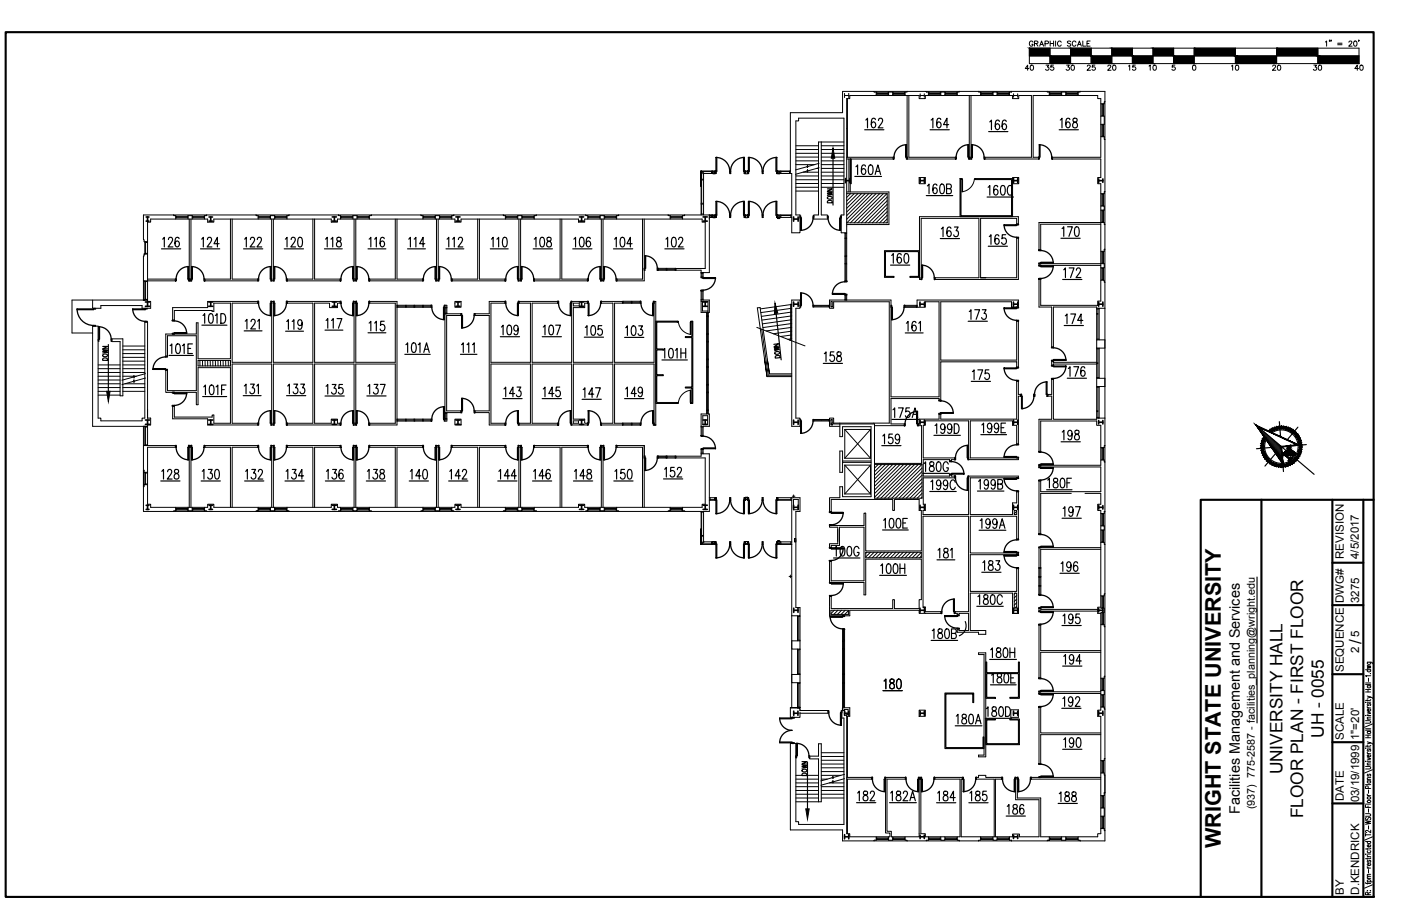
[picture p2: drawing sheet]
<svg xmlns="http://www.w3.org/2000/svg" width="432mm" height="279mm" viewBox="0 0 432 279" stroke-linecap="round" stroke-linejoin="round" font-family="sans-serif">
<defs><g id="words">
<text font-size="6.7" x="376.3" y="261.6" transform="rotate(-90 376.3 261.6)">WRIGHT STATE UNIVERSITY</text>
<g font-size="5.3">
<text x="419.6" y="198.6" transform="rotate(-90 419.6 198.6)">/</text>
<text x="408" y="227.6" transform="rotate(-90 408 227.6)">UH - 0055</text>
<text x="395.2" y="238.8" transform="rotate(-90 395.2 238.8)">UNIVERSITY HALL</text>
<text x="401.7" y="252.4" transform="rotate(-90 401.7 252.4)">FLOOR PLAN - FIRST FLOOR</text>
</g>
<g font-size="4.9">
<text x="315" y="22.9">40</text>
<text x="321.4" y="22.9">35</text>
<text x="327.7" y="22.9">30</text>
<text x="334.1" y="22.9">25</text>
<text x="340.4" y="22.9">20</text>
<text x="346.8" y="22.9">15</text>
<text x="353.1" y="22.9">10</text>
<text x="378.5" y="22.9">10</text>
<text x="391.2" y="22.9">20</text>
<text x="403.9" y="22.9">30</text>
<text x="416.6" y="22.9">40</text>
</g>
<g font-size="4.4">
<text x="34.2" y="112.5" transform="rotate(-90 34.2 112.5)">DOWN</text>
<text x="382.2" y="251.1" transform="rotate(-90 382.2 251.1)">Facilities Management and Services</text>
</g>
<g font-size="3.5">
<text x="414.2" y="172.3" transform="rotate(-90 414.2 172.3)">REVISION</text>
<text x="418.8" y="172.4" transform="rotate(-90 418.8 172.4)">4/5/2017</text>
<text x="414.2" y="186" transform="rotate(-90 414.2 186)">DWG#</text>
<text x="418.9" y="186" transform="rotate(-90 418.9 186)">3275</text>
<text x="418.9" y="196.3" transform="rotate(-90 418.9 196.3)">5</text>
<text x="418.9" y="201.4" transform="rotate(-90 418.9 201.4)">2</text>
<text x="414.2" y="207.3" transform="rotate(-90 414.2 207.3)">SEQUENCE</text>
<text x="414.2" y="228.2" transform="rotate(-90 414.2 228.2)">SCALE</text>
<text x="418.9" y="228.2" transform="rotate(-90 418.9 228.2)">1&quot;=20'</text>
<text x="414.2" y="247.1" transform="rotate(-90 414.2 247.1)">DATE</text>
<text x="418.9" y="247.4" transform="rotate(-90 418.9 247.4)">03/19/1999</text>
<text x="414.2" y="275.9" transform="rotate(-90 414.2 275.9)">BY</text>
<text x="418.9" y="275.9" transform="rotate(-90 418.9 275.9)">D.KENDRICK</text>
</g>
<text font-size="3.3" x="386.7" y="249.5" transform="rotate(-90 386.7 249.5)">(937) 775-2587 - facilities_planning@wright.edu</text>
</g></defs>
<!-- layer: A-EXISTING -->
<g fill="none" stroke="#000" stroke-width=".31">
<path d="M260.3 29.5h1.3M260.3 28.8v1.3M261.2 30.4v18.1M261.6 28.8v1.3M269.4 28.2h10.2M270.1 29.1h3.8M270.1 28.6v.9M270.3 29.1v-.5l-.9-.2v-.2h-9.7v6.5h-16.1v18M270.3 28.6h3.4M270.3 28.8h3.4M273.7 29.1l.2-.7h1.2l.3 .7M273.9 28.6v.9"/>
<path d="M275.1 29.1h3.8M275.1 28.6v.9M275.4 28.6h3.3M275.4 28.8h3.3M278.9 28.6v.9M279.6 28.2h5.9v.2h.6v1.1M279.6 28.2v.2l-.9 .2v.5M279.6 29.5v19M280.1 29.5v19h14.4M283.6 29.5h1.3M283.6 28.9v1.1M284.9 28.9v1.1"/>
<path d="M285.5 28.2h55v231.1h-7.6M286.1 28.6h3.6M286.1 29.1h3.9M286.4 28.6v.5M286.4 28.8h3.3M290 28.6h-.3v.5M291.2 29.1h3.8M291.2 28.6v.9M291.4 29.1l-.2-.7h-1.2v1.1M291.4 28.6h3.4M291.4 28.8h3.4M295 28.6v.9"/>
<path d="M295.7 28.2v.2l-.9 .2v.5M298.7 29.5v19M299.3 29.5v19M301.6 28.2v.2l.8 .2v.5M302.2 29.1h3.8M302.2 28.6v.9M302.4 28.6h3.4M302.4 28.8h3.4M306 28.6h-.2v.5M306 29.5v-1.1h1.3v1.1M307.3 28.6h.2v.5M307.3 29.1h3.8"/>
<path d="M307.5 28.6h3.4M307.5 28.8h3.4M311.1 28.6h-.2v.5M311.8 28.2v.2h-.7v1.1M312.4 29.5h1.3M312.4 28.9v1.1M313.7 28.9v1.1M322.8 28.2v.2l.8 .2v.5M323.4 29.1h3.8M323.4 28.6v.9M323.6 28.6h3.4M323.6 28.8h3.4"/>
<path d="M327 29.1l.2-.7h1.3l.2 .7M327.2 28.6v.9M328.5 29.1h3.8M328.5 28.6v.9M328.7 28.6h3.4M328.7 28.8h3.4M332.3 28.6v.9M332.9 28.2v.2l-.8 .2v.5M339.3 35.8h1v2.5l-.7 .3M339.3 38.3h.8M339.3 32h.8M339.6 35.6h.5v.2"/>
<path d="M339.6 32v3.8M339.6 38.3v3.9M339.9 32.2v3.4M339.9 38.6v3.3M340.1 32.2v3.4M340.1 38.6v3.3M340.5 31.4h-.2l-.2 .8h-.5M216.1 52.7v4.7zM216.1 52.7v13.6M216.1 52.7h4.3M216.1 55.3h.7M216.1 55.5h.7"/>
<path d="M216.3 55.5v7.2M216.3 53.1l.5 .6M216.4 52.9l.6 .6M219.4 53.5v-.8v.8M219.4 52.9h-3.1v2.4M219.7 53.5v-.8v.8M219.7 53h.7v.6h-.7zM219.7 53.5h-2.9v12.8M220.4 53.5h.1M229.7 52.7h.7M229.7 53.5h.1M229.7 53h.7v.6h-.7z"/>
<path d="M230.4 53.5h.1M239.7 52.7h3.9M239.7 53.5h3.9M239.7 53h.7v.6h-.7zM240.4 52.7v.8M240.7 52.7v.8M240.7 52.9h2.6M243.3 52.7v.8M243.6 52.7v.8h.4v18.3h2.6v-5.5h-1.3v-29h.8v-.9h14v29.9h-.8v5.5h1.7M245.3 58.9h7M245.3 54.3h7M245.3 57.8h7"/>
<path d="M245.3 56.6h7M245.3 55.4h7M245.3 47.3h7M245.3 48.4h7M245.3 50.8h5.7M245.3 49.6h7M245.3 45h7M245.3 46.1h7M247.5 53.1h4.8M248.9 53.1v-.8l-.3 .5-3.4 1M251.7 51.9h.6M252.4 51.7l-3.3 .9-.2 .4"/>
<path d="M252.4 50.4l-3.3 .9-.2 .4v-.7l-.3 .4-3.4 1M253.1 43.8v22.5h1.9v1.3h-4.2v-1.3h1.5v-22.5h7.8M253.1 54.3h7M253.1 53.1h7M253.1 57.8h7M253.1 56.6h7M253.1 55.4h7M253.1 47.3h7M253.1 51.9h7M253.1 48.4h7M253.1 50.8h7M253.1 49.6h7"/>
<path d="M253.1 45h7M253.1 46.1h7M261 49h14.4M261 48.5h14.4M261 59.7h12.4v9h-12.4M261 59.2h13v10.1h-13M261.6 49v10.2M262.1 49v10.2M279.6 49h14.9M283.3 54.8h1.9v1.9h-1.9zM298.7 49h.6M303.5 48.5h14.4v-19h-3.9v.9h-1.9v-.9h-26.9v.9h-1.9v-.9h-21.4v.9h-.9v56.3"/>
<path d="M303.5 49h16.6M312.1 54.8h1.9v1.9h-1.9zM320.1 48.5h-1.7v-19h19.9v.9h1v18.1h-14.9M324.4 49h14.9v5.8h-1v1.9h1v36.2h-1v1.3M339.3 59.7h.8M339.3 42.2h.8M339.6 41.9l.7 .3v.8h.2M339.6 59.7v3.8M339.9 59.9v3.4M340.1 59.9v3.4M340.5 59.1h-.2l-.2 .8h-.5M44.4 78.4v.6h-.2v13.5"/>
<path d="M44.6 74.8v3.3M44.9 74.8v3.3M45.5 78.1h-.9l-.2 .3h1.1M45.5 74.5h-.9v.3h.9M53.5 66.3v.2l.9 .2v.5M54.2 66.7v.9M54.2 67.2h3.8M54.4 66.9h3.4M54.4 66.7h3.4M57.8 67.2l.2-.7h1.2l.3 .7M58 66.7v.9M58.3 67.6v19h.6v-19"/>
<path d="M59.2 66.7v.9M59.2 67.2h3.8M59.5 66.9h3.3M59.5 66.7h3.3M63 66.7v.9M63.7 66.3v.2l-.9 .2v.5M71 67.6v18.5h-7.9M71.6 67.6v18.5h7.9M78.9 66.3v.2l.9 .2v.5M79.6 66.7v.9M79.6 67.2h3.8M79.8 66.9h3.4"/>
<path d="M79.8 66.7h3.4M83.4 66.7h-.2v.5M83.7 67.6v18.5M84.3 67.6v19h-.6M84.6 67.2h3.8M84.6 66.7v.9M84.9 67.2l-.3-.7h-1.2v1.1M84.9 66.9h3.3M84.9 66.7h3.3M88.4 66.7v.9M89.1 66.3v.2l-.9 .2v.5M96.4 67.6v18.5h-7.9"/>
<path d="M97 67.6v18.5h7.9M104.3 66.3v.2l.9 .2v.5M105 66.7v.9M105 67.2h3.8M105.2 66.9h3.4M105.2 66.7h3.4M108.8 66.7h-.2v.5M109.1 67.6v18.5M109.7 67.6v19h-.6M110 67.2h3.8M110 66.7v.9M110.3 67.2l-.3-.7h-1.2v1.1"/>
<path d="M110.3 66.9h3.3M110.3 66.7h3.3M113.8 66.7v.9M114.5 66.3v.2l-.9 .2v.5M121.8 67.6v18.5h-7.9M122.4 67.6v18.5h7.9M129.7 66.3v.2l.9 .2v.5M130.4 66.7v.9M130.4 67.2h3.8M130.6 66.9h3.4M130.6 66.7h3.4M134 67.2l.2-.7h1.2l.3 .7"/>
<path d="M134.2 66.7v.9M134.5 67.6v18.5M135.1 67.6v19h-.6M135.4 66.7v.9M135.4 67.2h3.8M135.7 66.9h3.3M135.7 66.7h3.3M139.2 66.7v.9M139.9 66.3v.2l-.9 .2v.5M147.2 67.6v18.5h-7.9M147.8 67.6v18.5h7.9M155.1 66.3v.2l.9 .2v.5"/>
<path d="M155.8 66.7v.9M155.8 67.2h3.8M156 66.9h3.4M156 66.7h3.4M159.6 66.7h-.2v.5M159.9 67.6v18.5M160.5 67.6v19h-.6M160.8 67.2h3.8M160.8 66.7v.9M161.1 67.2l-.3-.7h-1.2v1.1M161.1 66.9h3.3M161.1 66.7h3.3"/>
<path d="M164.6 66.7v.9M165.3 66.3v.2l-.9 .2v.5M172.6 67.6v18.5h-7.9M173.2 67.6v18.5h7.9M180.5 66.3v.2l.9 .2v.5M181.2 67.2h3.8M181.2 66.7v.9M181.4 66.9h3.4M181.4 66.7h3.4M184.8 67.2l.2-.7h1.2v1.1M185 66.7v.9M185.3 67.6v18.5"/>
<path d="M185.9 67.6v19h-.6M186.2 66.7h.3v.5M186.2 67.2h3.8M186.5 66.9h3.3M186.5 66.7h3.3M190 66.7h-.2v.5M190.7 66.3v.2h-.7v1.1M198 67.6v18.5h-7.9M198.6 67.6v19h-8.5M205.9 66.3v.2l.9 .2v.5M206.6 66.7v.9M206.6 67.2h3.8"/>
<path d="M206.8 66.9h3.4M210.2 66.7v.5M210.4 66.5v.2h-3.6M211 66.3v.2h-.6v1.1M216.1 66h.7M216.1 62.9h.7M216.1 62.7h.7M216.3 62.9v3.1M218.6 66.3v17.8h-2.5h.6v1.3M218.6 67h1.1M218.9 66.3v.7M218.9 66.5h.5"/>
<path d="M219.4 67v-.7v.7M219.7 67v-.7v.7M219.7 66.5h.7v.7h-.7zM220.4 67h.1M220.4 66.3h-176.2v7.6h.2v.6h.2M229.7 66.5h.7v.7h-.7zM230.4 67h.1M230.4 66.3h-.7v.7M239.7 66.3h4.3M239.7 67h.1M239.7 66.5h.7v.7h-.7zM239.7 67.2h.7v.2h-.7z"/>
<path d="M240.4 67h3.6M240.4 66.3v.7M240.7 66.3v.7M240.7 66.5h3M243.7 66.3v.7M260.4 71.8v14.9M260.4 79.1h.6M260.4 78.9h.6M260.4 72h.6M260.4 73.4h.6M260.4 73.6h.6M260.7 72v1.4"/>
<path d="M260.7 73.6v5.3M260.7 79.1v2.1M313.3 73.4v12.3h-11.1h1.6M313.3 69.1v-1.8h-11.1v18.4M313.9 69.1v-2.3h-30.5v19.4h.5M313.9 73.4v12.8h-25.7M339.3 69.1h-18.5v8M339.3 63.5h1v1.3h-1M339.3 77.5h.8M339.6 65h.5M339.6 68.4h.5l.2 .9h.2M339.6 63.3h.5v.2"/>
<path d="M339.6 64.8v3.8M339.6 77.5v3.8M339.9 65v3.4M339.9 77.7v3.4M340.1 68.6h-19.9v8.5M340.1 64.8v3.6M340.1 77.7v3.4M340.5 76.9h-.2l-.2 .8h-.5M29.5 95.3v-.2h-.6v.4M44.2 92.5h-22v10.2h6.3M44.2 92.5h.4h-.4M44.2 86.6h.4v.2"/>
<path d="M44.6 86.8h.9M44.6 86.8v5.5M44.6 86.6h9.5M44.9 86.8v5.5M45.5 92.3h-.9v.2h.9h-.9M45.5 86.1h8.6M53.7 98.8v-3h11.7v.2h.5v-2.5h5.1v17.1h-10v-11h-.5v3.4h-9.4v6.9M63.1 86.6h16.4M79.5 93.5h-7.9v18.2h12.1v-18.2M79.5 93h-15.5v1.9h-10.8v3.9M83.7 93h.6v18.7h12.1v-18.2h-7.9M88.5 93h16.4"/>
<path d="M88.5 86.6h16.4M104.9 93.5h-.9v1.4h-2.4v-1.4h-4.6v18.2h12.1v-18.2M109.1 93h.6v18.7h12.1v-18.2h-7.9M113.9 93h8.5v38.1h-8.5M113.9 86.6h16.4M122.4 94.1h10.5M122.4 94.8h10.5M122.6 94.1v.7M122.6 94.4h2.4M125 94.1v.7M125.2 94.1v.7M125.2 94.4h2.4"/>
<path d="M127.6 94.1v.7M127.8 94.1v.7M127.8 94.4h2.5M130.3 94.1v.7M130.5 94.1v.7M130.5 94.4h2.4M137.1 96.8h5M137.1 96.6h.6M137.1 94.8h.6M137.1 95h.6M137.4 95v1.6M137.7 96.8v-2.7h-.6v33.1h5"/>
<path d="M139.3 86.6h16.4M140.2 93h1.9v1.8h-1.9zM142.1 97.3h-4.4v29.4h4.4M146.3 97.3h4.5v29.4h-4.5M155.7 93h-4.9v3.8h-4.5M155.7 93.5h-4.4v18.2h12.2v-18.2h-3.6M159.9 93h12.1M164.7 86.6h16.4M172 93.5h-8v18.2h12.2v-18.2M176.2 93h4.9M176.7 93.5h1.8v.8h-1.8zM181.1 93.5h-.9v1.4h-3.5v16.8h12.2v-18.2h-3.6"/>
<path d="M185.3 93h6.5v.5h-2.4v18.2h12.2v-18.2M192.1 92.9v.6M192.1 93.2h2.5M194.6 92.9v.6M194.8 92.9v.6M194.8 93.2h2.6M197.4 92.9h-5.6v.6h5.6M201.6 93h.5v38.1h-.5M202.8 82.8h5.5v.5h-5.5M202.8 83.1h2.5M205.3 82.8v.5M205.5 82.8v.5"/>
<path d="M205.5 83.1h2.6M208.1 82.8v.5M208.3 82.8h9.1v-14.3h-1v-.9h-36.2v.9h-1.9v-.9h-36.2v.9h-1.9v-.9h-36.2v.9h-1.9v-.9h-36.2v.9h-1.9v-.9h-17.6v.9h-.9v24.5h.9v2.1h-2.6v-.9h-12.7v.9h-2.6v-2.6M208.3 83.3h7.8v2.1M216.1 89.7v6.6h2.5v-3.8h-2.5M216.1 93h2.1v3.3M216.1 92.3h.6M216.1 84.3h.6M216.4 84.3v1.1M216.4 89.7v2.6M216.5 93v2.9h1.7M216.7 89.7v2.8"/>
<path d="M217.8 96.6h.5M217.8 96.3v31.4M217.8 97.4h.5M217.8 97.6h.5M218 96.6v.8M218 97.6v5.3M218.3 96.3v31.4M243.7 93.8v11.2l-10.5-4M243.7 95.1l-9.2 1.3M243.7 97.5l-8.9 1.2M243.7 96.3l-9.1 1.3M243.7 99.8l-8.6 1.2"/>
<path d="M243.7 98.7l-8.7 1.2M243.7 93.9l-9.4 1.4M243.9 93.8v11.2M244 92.5h2.6v2.6h-1.3v33.8h1.3v2.6h-2.6zM244 98.6h-.1M244 97.4h-.1M244 96.2l-.1 .1M244 99.8h-.1M244 93.9h-.1M244 95.1h-.1M250.6 94.2h5.1M250.6 94.7h5.1"/>
<path d="M250.8 94.4h4.7M255.5 94.2v.5M256.1 93h.4v1.7h-.4zM260.4 90.9v1.6M260.4 92.3h.6M260.4 81.2h.6M260.4 81.4h.6M260.7 81.4v5.3M260.7 90.9v1.4M261 90.9v1.6M278.8 94.2h3.9v.6h-3.9M278.8 94.5h3.6"/>
<path d="M282.4 94.2v.6M283.9 85.7v-18.4h17.8v18.4h-13.5M313.3 94.8h-1.5v-1.7h-21.8v18h23.3v-12.1M313.9 94.8v-2.3h-31.2v2.3h2.5v-1.7h4.2v29.3h-14.8v-29.9h-18.9v2.6h1.2v-2h17.2v37.4h-17.2M313.9 99v14.3M320.2 81.3v.5M320.2 86.1v8.6h3.9v12.4M320.8 81.3h19.5v1.3l-.7 .2M320.8 86.1v8.1h17.5M320.8 81.8h18.5M338 96.9h.4M338 96.7h.4"/>
<path d="M338 95.1h2.5M338 95.3h.8M338.4 95.3v9.3M338.8 95.1v9.7M339.3 86.4h1v.6h.2M339.3 82.6h.8M339.6 86.2h.5M339.6 81.1h.5v.2M339.6 82.6v3.8M339.9 82.8v3.4M340.1 82.8v3.6M28.9 100.4v.2"/>
<path d="M29.5 100.4v.2M30.2 112.5h6.8M30.2 113.7h6.8M30.2 117.2h6.8M30.2 114.9h6.8M30.2 116h6.8M30.2 118.4h6.8M30.2 119.5h6.8M34.5 104.5h3.4v17.6h-.9v-16.8h-2.5M37.9 112.5h6.7M37.9 113.7h6.7M37.9 114.9h6.7"/>
<path d="M37.9 116h4.1M37.9 119.5h6.7M37.9 111.4h6.7M37.9 110.2h6.7M37.9 109h6.7M37.9 107.9h6.7M37.9 106.7h6.7M38.5 118.4h6.1M44.8 115.2l-3.3 .9-.2 .5v-.8l-.3 .5-3.4 1M44.8 116.6l-3.3 .9-.2 .4v-.7l-.3 .4-3.4 1M51.1 114.1v6.9h9.4v3.8h.5v-11.4h10v17.1h-5.1v-2.5h-.5v.6h-11.7v-3.4M51.6 109.9v-6.4h8.9v17h-8.9v-6.4"/>
<path d="M71 112.9v-1.7v1.7M71 111.2h-10v1.7h10M217.8 118.8h.5M217.8 118.6h.5M217.8 110.9h.5M217.8 110.7h.5M217.8 113.1h.5M217.8 113.3h.5M217.8 105.2h.5M217.8 105.4h.5M217.8 103.1h.5M217.8 102.9h.5"/>
<path d="M218 103.1v2.1M218 105.4v5.3M218 110.9v2.2M218 113.3v5.3M218 118.8v2.1M234.8 101.5l2 14.2h7.2M235.6 110.5l.8 5.6-3-21.2 .9-.1 2.8 20.5-.5-3.9M236.4 116.1h7.6M237.1 115.3h6.9M243.3 104.8l4.8 1.9M243.7 101l-7.6 1.1M243.7 104.5l-.9 .1"/>
<path d="M243.7 103.3l-3.1 .5M243.7 102.2l-5.3 .7M244 104.5h-.1M244 103.3h-.1M244 102.1h-.1M244 101h-.1M290 111.7l23.3-.1v1.7M290 111.6v11.8h-.6v-.5h-14.8v7.8h4.2M313.3 117.5v11.8h-23.3v-1.6h-.6v1.6h-6.1v1.4h-.3M313.9 117.5v4.1h.7v.6h-.7v14.8M324.1 116.9v4.7h-1.2v.6h1.2v7.1h-3.9v9.9M324.1 111.3v1.4"/>
<path d="M324.7 116.9v12.4h13.3v-10.1M324.7 112.3h13.3M324.7 111.7h13.3M338 104.8v-10.1h-13.3v12.4M338 107.4v9.3M338 119.4h.8M338 116.5h.8M338 112.1h.4M338 111.9h.4M338 107.6h.8M338 104.6h.8M338.4 107.6v8.9"/>
<path d="M338.4 119.4v9.3M338.8 107.4v9.3M338.8 119.2v9.7M340.5 116.7h-2.5v2.5h2.5M340.5 104.8h-2.5v2.6h2.5M30.2 120.7h6.8M30.2 121.8h6.8M37.9 120.7h6.7M44.2 131.5h-15.7v-30.9h1.7v28.3h.9v.9h12.7v-.9h.8v-29.6h.9v29.6h.9v2.2h-.9v6.3M44.2 131.5h.4h-.4M44.2 131.5v26.2h110.9M44.2 137.4h.4"/>
<path d="M44.6 131.5h.9h-.9v.2h.9M44.6 131.7v5.5M44.9 131.7v5.5M45.5 137.2h-.9v.2h.9M45.5 137.4h8.6M53.2 125.2v4h10.8v1.9h15.5M54.1 137.9h-8.6v17.6h.9v1h17.6v-1h1.9v1h36.2v-1h1.9v1h36.2v-1h1.9v1h36.2v-1h1.9v1h36.2v-1h1v-14.3l-14.6 .1M63.1 137.9h7.9v18.6M63.1 137.4h16.4M79.5 137.9h-7.9v18.6M79.5 130.5h-7.9v-18.2h12.1v18.2M83.7 137.4h.6v19.1"/>
<path d="M83.7 137.9v18.6M88.5 130.5h7.9v-18.2h-12.1v18.8h-.6M88.5 137.9h7.9v18.6M88.5 137.4h16.4M88.5 131.1h16.4M104.9 130.5h-.9v-1.2h-1.9v1.2h-5.1v-18.2h12.1v18.2M104.9 137.9h-7.9v18.6M109.1 137.4h.6v19.1M109.1 137.9v18.6M113.9 130.5h7.9v-18.2h-12.1v18.8h-.6M113.9 137.9h7.9v18.6M113.9 137.4h16.4"/>
<path d="M122.4 129.3h10.5M122.4 129.9h10.5M122.6 129.6h2.4M122.6 129.3v.6M125 129.3v.6M125.2 129.6h2.4M125.2 129.3v.6M127.6 129.3v.6M127.8 129.6h2.5M127.8 129.3v.6M130.3 129.3v.6M130.3 137.9h-7.9v18.6"/>
<path d="M130.5 129.6h2.4M130.5 129.3v.6M134.5 137.4h.6v19.1M134.5 137.9v18.6M137.1 129.3h.6M137.1 129h.6M137.1 127.5h.6M137.4 127.5v1.5M137.7 127.2v2.7h-.6M139.3 137.9h7.9v18.6M139.3 137.4h16.4M140.2 129.3h1.9v1.8h-1.9z"/>
<path d="M146.3 127.2h4.5v3.9h4.9M155.7 137.9h-7.9v18.6M155.7 130.5h-4.4v-18.2h12.2v18.2h-3.6M159.9 137.4h.6v19.1M159.9 137.9v18.6M159.9 131.1h12.1M164.7 137.9h7.9v18.6M164.7 137.4h16.4M172 130.5h-8v-18.2h12.2v18.2M176.2 131.1h4.9M176.7 129.8h1.6v.7h-1.6zM181.1 130.5h-.9v-1.2h-3.5v-17h12.2v18.2h-3.6"/>
<path d="M181.1 137.9h-7.9v18.6M185.3 137.4h.6v19.1M185.3 137.9v18.6M185.3 131.1h12.1M190.1 137.9h7.9v18.6M190.1 137.4h8.5v19.1M192.1 130.8h2.5M192.1 130.5v.6M194.6 130.5v.6M194.8 130.8h2.6M194.8 130.5v.6M197.4 130.5h-5.6v.6v-.6h-2.4v-18.2h12.2v18.2"/>
<path d="M216.1 131.5h2.5v-3.8h-2.5v6.6M216.1 138.6v1.3M216.1 139.7h.6M216.1 131.7h.6M216.4 131.7v2.6M216.4 138.6v1.1M216.6 128.2h1.5v2.8h-1.5zM216.7 131.5v2.8M216.7 138.6v1.3M217.8 127.5h.5M217.8 120.9h.5M217.8 121.1h.5"/>
<path d="M217.8 126.6h.5M217.8 126.4h.5M218 121.1v5.3M218 126.6v.9M250.6 129.8h5.1M250.6 129.4h5.1M250.8 129.6h4.7M255.5 129.4v.4M256.1 129.4h.4v1.7h-.4zM258.8 130.7v4h.9v-3.1h8.8v21.6h-8.8v-3.1h-.9v3.4h-3.1v4.3M258.8 131.5h-3.1v-2.6h1.2v1.8h12.6v22.9h14.7v-10.3h-14.7M258.8 139.1h.9v6.6h-.9z"/>
<path d="M260.4 132.4v8.9M260.4 132.4h7.9M260.4 132.4l7.9 8.9M268.3 132.4v8.9M268.3 132.4l-7.9 8.9M269.5 131.3h9.3M283 131.3h1v11.6h-14.5M313.3 137v-5.8h-1.2v-1.4h-13v11.4h14.8v.5h-15.4v-11.9h-13.3v1.4h-.6v10h9.7M320.8 139.2v-9.4h17.2v1.4h1.3v12.3h-18.5M338 128.9h2.5M338 126.9h.4M338 128.7h.8"/>
<path d="M338 126.7h.4M339.3 138h.8M339.6 138v3.9M339.9 138.3v3.3M340.1 138.3v3.3M340.5 137.4h-.2l-.2 .9h-.5M44.2 145h.2v.7h.2M44.4 149.5v.6h-.2M44.6 145.9h.3M44.9 149.3h.6M45.5 145.7h-.9v3.8h-.2h1.1M45.5 145.9h-.6v3.4h-.3"/>
<path d="M54.2 156.5v1h-.7v.2M54.2 156.8h3.8M54.2 157.3h.2M54.4 157v.3h3.6M54.4 156.8v.2h3.4v.3M57.8 156.8v.2M58 156.5v1h1.2l.3-.2M58.3 156.5v-19.1h.6v19.1M59.2 156.8h3.8M59.2 156.5v.8M59.5 156.8v.5M59.5 157h3.3"/>
<path d="M59.5 157.3h3.3M62.8 156.8v.5l.9 .2v.2M63 156.5v.8M79.6 157.3v.2h-.7v.2M79.6 156.8h3.8M79.6 156.5v.8M79.8 156.8v.2h3.4v-.2M79.8 157v.3h-.2M79.8 157.3h3.6M83.2 157v.3M83.4 157.3v.2h1.2v-.2M83.4 156.5v.8"/>
<path d="M84.6 156.5v.8h.3v-.5M84.6 156.8h3.8M84.9 157h3.3M84.9 157.3h3.3M88.2 156.8v.5l.9 .2v.2M88.4 156.5v.8M105 156.5v.8h.2v-.5M105 157.3v.2h-.7v.2M105 156.8h3.8M105.2 157h3.4M105.2 157.3h3.4M108.6 156.8v.5h.2"/>
<path d="M108.8 157.3v.2h1.2v-.2M108.8 156.5v.8M110 156.5v.8h.3v-.5M110 156.8h3.8M110.3 157h3.3M110.3 157.3h3.3M113.6 156.8v.5l.9 .2v.2M113.8 156.5v.8M130.4 157.3v.2h-.7v.2M130.4 156.8h3.8M130.4 156.5v.8M130.6 156.8v.2h3.4v-.2"/>
<path d="M130.6 157v.3h-.2M130.6 157.3h3.6v.2h1.2v-.2M134 157v.3M134.2 156.5v.8M135.4 156.5v.8h.3v-.5M135.4 156.8h3.8M135.7 157h3.3M135.7 157.3h3.3M139 156.8v.5l.9 .2v.2M139.2 156.5v.8M155.8 157.3v.2h-.7v.2h10.2M155.8 156.8h3.8"/>
<path d="M155.8 156.5v.8M156 156.8v.2h3.4v-.2M156 157v.3h-.2M156 157.3h3.6M159.4 157v.3M159.6 157.3v.2h1.2v-.2M159.6 156.5v.8M160.8 156.5v.8h.3v-.5M160.8 156.8h3.8M161.1 157h3.3M161.1 157.3h3.3M164.4 156.8v.5l.9 .2v.2"/>
<path d="M164.6 156.5v.8M165.3 157.7h45.7M181.2 157.3v.2h-.7v.2M181.2 156.5v.8h.2v-.5M181.2 156.8h3.8M181.4 157h3.4M181.4 157.3h3.4M185 156.5v.8M186.2 156.5v1h-1.2l-.2-.7M186.2 156.8h3.8M186.5 156.8v.5h-.3M186.5 157h3.3"/>
<path d="M186.5 157.3h3.3M189.8 156.8v.5h.2M190 156.5v1h.7v.2M202.8 140.9h2.5M202.8 140.6h5.5v.7M205.3 140.6v.7M205.5 140.9h2.6M205.5 140.6v.7M206.6 157.3v.2h-.7v.2M206.6 156.8h3.8M206.6 156.5v.8M206.8 156.8v.2h3.4v-.2"/>
<path d="M206.8 157v.3h-.2M206.8 157.3h3.6M208.1 140.6v.7M208.3 140.7h7.8v-.8h2.5v17.8h-7.6v-.2h-.6v-1M210.2 157v.3M216.1 157.7v10.2v-4.7v4.7v-4.7v4.7h4.3M216.1 157.9h.7M216.3 157.9v7.2M216.8 157.7v9.4h2.9M218.6 153.5h2.1M218.6 154.3h2.1M218.9 154.1h1.5"/>
<path d="M218.9 153.5v.8M239.4 153.5h7.2v4.2h-1.3v29.7h1.3v2.5h-2.6M239.4 154.3h4.6M239.7 154.1h4M243.7 153.5v.8M244 153.5v64.8M244.2 153h.8M244.6 154h1.4v3.2h-1.4zM244.6 152.6v.9M256.2 157.8v-3.8h18.9v3.4h.6v-3.4h7.6v3.4h.7v12.5h-17.2v-11.6h-.5v3.8h-10.6v.5h2.5v5.1h-2.5v1.1M259.7 142.2h8.8M259.7 142.6h8.8"/>
<path d="M260.4 143.4v8.9M260.4 152.3h7.9M260.4 143.4h7.9M260.4 141.3h7.9M260.4 143.4l7.9 8.9M268.3 143.4v8.9M268.3 143.4l-7.9 8.9M292.7 142.2v-.5h-8.1v5.1h8.1v-.4M293.2 146.4v.4h1.1M294.3 147.4h-9.7v8.1h.6v1.9h-.7v1.3h14v-11.9h15.4v.6h-14.8v11.3h13v-3.6h1.2v-3.5M294.3 141.7h-1.1v.5M312.6 157.4h.7v1.3h-.7z"/>
<path d="M313.9 151.6v14.7M320.2 143.5v.5M320.2 148.2v16.4M320.8 144h18.5v7.6h-18.5v-3.4M330.2 152.2h-9.4v12.4M334.4 152.2h4.9v3.3h-1v1.9h1v29.9h-1v1.9h1v29.8h-1v1.9h1v36.2h-1v1h-17.5v-12h-7.2v-5.8M339.3 158.4h.8M339.3 141.9h.8M339.6 141.6h.5l.2 .9h.2M339.6 158.4v3.8M339.9 158.6v3.4M340.1 158.6v3.4"/>
<path d="M340.5 157.7h-.2l-.2 .9h-.5M216.1 165.1h.7M216.1 165.3h.7M216.3 165.3v2.4h3.1M216.8 166.9l-.5 .6M217 167.1l-.6 .6M219.4 167.1v.8v-.8M219.7 167.1v.8v-.8M219.7 167h.7v.6h-.7zM220.4 167.1h.1M229.7 167.1h.1M229.7 167.9h.7"/>
<path d="M229.7 167h.7v.6h-.7zM230.4 167.1h.1M239.7 167.1h.1M239.7 167.9h4.3M239.7 166.8h.7v.1h-.7zM239.7 167h.7v.6h-.7zM240.4 167.1h3.6M240.4 167.1v.8M240.7 167.7h3M240.7 167.1v.8M243.2 177.8h.8M243.6 177.3v.9"/>
<path d="M243.7 167.1v.8M244.9 166.1h.4v1h-.4zM255.7 173.1v6.5M256.2 179.6h10.1v3.8h.5v-11h17.2v12.5h-.7v2.8h-7.6v-2.8h-.6v2.8h-18.9v-3.8M256.2 168.8v-.6h2.5v-5.6h7.6v16.5h-10.1v-6M266.8 170.3h17.2v1.7h-17.2zM313.3 166.3v-7.1h-14.2v11.3h14.2M313.3 171.1h-14.2v11.3h14.2v-7.1M313.9 170.5v.6M313.9 175.3v13.9M320.2 178h.6M320.2 177.8h.6"/>
<path d="M320.2 175.3h.6M320.2 168.9v6.2M320.5 175.3v2.5M320.5 178v2.6M320.8 168.9h18.5M320.8 175.1h-.6v8.2M339.3 162.2h1v1.2l-.7 .3M339.3 169.4h-18.5v13.9M339.3 167.3h.8M339.3 163.4h.8M339.6 167h.5l.2 .9h.2M339.6 162h.5v.2"/>
<path d="M339.6 163.4v3.9M339.9 163.7v3.3M340.1 163.7v3.3M245.8 189.9v7.7M245.8 197.4h.8M245.8 190.1h.8M246.2 190.1v7.3M246.6 197.6h-2.6v2.6h2.6M246.6 189.9v20.6M255.7 183.9v6h6.2v-1.7h21.4v1h6.8M256.1 188.2h5.4v1.3h-5.4zM259.7 194.1v3.5"/>
<path d="M259.7 197.4h.6M260 194.1v3.3M260 197.6v2.6M260.3 194.1v6.1M260.3 197.6h-.6v2.6h.6M284.6 187.3h.6h-.7v-28.1h14v29.4h-4.2M285.2 187.3v1.3h4.9M294.3 189.2h.7v.5M295.6 189.7v-.5h2.9v5.3h-2.9v-.6M312.1 187.6v1.6v-6.3h-13v11.6h4.7v1.1h-2.2v-.6h-6.6v-1.1M312.1 189.2h1.8h-1.8M312.6 182.9h.7v4.6h-.7z"/>
<path d="M320.2 180.8h.6M320.2 180.6h.6M320.2 187.6v.9M320.2 192.7v16.4M320.5 180.8v2.5M320.8 187.6v.3h17.5M320.8 192.7v7.9h18.5M320.8 188.5h17.5M339.3 187.6h.8M339.3 188.8h.8M339.3 192.7h.8M339.3 183.8h.8"/>
<path d="M339.6 187.4l.7 .2v1.2l-.7 .3M339.6 192.4h.5l.2 .9h.2M339.6 183.8v3.8M339.6 188.8v3.9M339.9 184v3.4M339.9 189.1v3.3M340.1 184v3.4M340.1 189.1v3.3M340.5 183.1h-.2l-.2 .9h-.5M243.6 218.3v2.9h3v-1.2M245.8 200.2v7.8M245.8 210.5v7.8h.8"/>
<path d="M245.8 218.1h.8M245.8 207.8h.8M245.8 210.7h.8M245.8 200.4h.8M246.2 200.4v7.4M246.2 210.7v7.4M246.6 220h.1M246.6 210.5v7.8h-3h3v.8M246.6 219.1h.1M246.6 218.3h-.8h.8M246.6 208h-2.6v2.5h2.6M246.6 219.1h8.6v.9h-8.6"/>
<path d="M259.7 200.2v7.8M259.7 210.5v8.6M259.7 218.3h2.2v2.6h-.9M259.7 218.1h.6M259.7 207.8h.6M259.7 210.7h.6M259.7 210.5h.6M259.7 200.4h.6M260 200.4v7.4M260 208v2.5M260 210.7v7.4M260.2 219.1v-.3h1.2v1.6h-.4v36.7h.9v1h12.4v-1.2h-1.4v-17.2h6.2"/>
<path d="M260.3 208h-.6v2.5M260.3 200.2v18.1M283.3 219h1.9v1.9h-1.9zM301.6 201.3h2.2v32.1h-2.2v-.5h1.7v-31h-1.7zM311.5 218.9h2.4v2.3h-2.4zM320.2 213.3v.6M320.2 218.1v17.4M320.8 218.1v7.9h18.5M320.8 213.3h18.5M320.8 213.9h18.5M339.3 218.1h.8M339.3 201.2h-18.5v7.9"/>
<path d="M339.3 214.2h.8M339.3 209.2h.8M339.3 213h.8M339.6 212.8l.7 .2v1.2l-.7 .3M339.6 217.8h.5l.2 .9h.2M339.6 209.2v3.8M339.6 214.2v3.9M339.9 209.4v3.4M339.9 214.5v3.3M340.1 209.4v3.4M340.1 214.5v3.3M340.5 208.5h-.2l-.2 .9h-.5"/>
<path d="M245.3 239.1h7M253.1 239.1h6M253.1 236.8h7M253.1 237.9h7M253.1 234.5h7M253.1 235.6h7M253.1 233.3h7M253.1 232.1h7M260.3 238.8l-3.4 .9-.2 .4v-.7l-.3 .4-3.4 1M261 220.6h-.7v-1.5h-.8v2.3h.6v32.8h-14v-.8h-.8v-24.1h-1.7v26.6h16.1v3.4h9.7v-.2h.7v-.2M261 239.7h7.7M261.2 220.9v18.8"/>
<path d="M283.3 239.7h.5v17.4h1.4v1h10.7v-17.8h-7.8v-.6h8.6v.6h-.4v17.8h15.8v-.9h2.1v.9h6v-11.5h-7.2v-6.9h.6M317.8 239.7h2.4M320.8 239.7h18.5M339.3 226.6h-18.5v8.9M339.3 234.6h.8M339.3 238.4h.8M339.6 238.2h.5l.2 .8h.2M339.6 234.6v3.8M339.9 234.8v3.4M340.1 234.8v3.4M340.5 233.9h-.2l-.2 .9h-.5M245.3 247.3h7.8v-17.9h-.8v3.8h-2.8v.8h2.8v13.3"/>
<path d="M245.3 244.9h7M245.3 246.1h7M245.3 241.4h7M245.3 240.3h7M245.3 242.6h7M245.3 243.8h7M253.1 244.9h7M253.1 246.1h7M253.1 240.3h1.9M253.1 242.6h7M253.1 243.8h7M255.6 241.4h4.5"/>
<path d="M256.9 241l-.2 .5v-.8l-.3 .5-3.4 1M260.3 240.1l-3.3 1M261 240.3h7.7M261.2 240.3v16.8M269.4 259.3h10.2M270.1 258.1v.8h.2v-.5M270.1 258.4h3.8M270.3 258.9h3.4M270.3 258.7h3.4M273.7 258.4l.2 .7h1.2v-.2M273.9 258.1v.8M275.1 258.1v.8h.3v-.5"/>
<path d="M275.1 258.4h3.8M275.4 258.9h3.3M275.4 258.7h3.3M278.7 258.4v.5l.9 .2v.2M278.9 258.1v.8M279.1 240.3h-5.7v16.1h1.3v1.7h8.6v-17.8M285.5 259.3h37.3M286.1 258.1v1h-.6v.2h-5.9M286.1 258.9h3.6M286.1 258.4h3.9M286.4 258.4v.5M286.4 258.7h3.3"/>
<path d="M289.7 258.4v.5h.3M290 258.9v.2h1.2v-.2M290 258.1v.8M291.2 258.4h3.8M291.2 258.1v.8M291.4 258.4v.5h-.2M291.4 258.9h3.4M291.4 258.7h3.4M294.8 258.4v.5l.9 .2v.2M295 258.1v.8M302.2 258.9v.2h-.6v.2M302.2 258.1v.8h.2v-.5"/>
<path d="M302.2 258.4h3.8M302.4 258.9h3.4M302.4 258.7h3.4M305.8 258.4v.5h.2M306 258.9v.2h1.3v-.2M306 258.1v.8M306.4 258.1v-17.8h-5.5v-.6h.7v-.6h2.2v.6h5v.6h-2v17.8M307.3 258.4h3.8M307.3 258.1v.8M307.5 258.4v.5h-.2M307.5 258.9h3.4M307.5 258.7h3.4"/>
<path d="M310.9 258.4v.5h.2M311.1 258.1v1h.7v.2M317.8 240.3h21.5M323.4 258.9v.2h-.6v.2h10.1M323.4 258.4h3.8M323.4 258.1v.8M323.6 258.4v.3h3.4v-.3M323.6 258.7v.2h-.2M323.6 258.9h3.6v.2h1.3v-.2M327 258.7v.2M327.2 258.1v.8M328.5 258.1v.8h.2v-.5"/>
<path d="M328.5 258.4h3.8M328.7 258.9h3.4M328.7 258.7h3.4M332.1 258.4v.5l.8 .2v.2M332.3 258.1v.8M339.3 251.7h.8M339.3 255.5h.8M339.3 245.4h.8M339.3 249.2h.8M339.6 249l.7 .2v2.5l-.7 .2M339.6 255.3h.5l.2 .9h.2M339.6 245.4v3.8"/>
<path d="M339.6 251.7v3.8M339.9 245.6v3.4M339.9 251.9v3.4M340.1 245.6v3.4M340.1 251.9v3.4M340.3 244.5v.9l-.7 .2M340.3 244.5h.2h-.2"/>
</g>
<!-- layer: A-DOOR -->
<g fill="none" stroke="#000" stroke-width=".4">
<path d="M220.4 52.7h.3v.8h-.3v-.8v.8M220.7 48.5a4.2 4.2 0 0 1 4.2 4.3M220.7 48.6h.2v4.2h-.2M220.7 48.6v4.9M224.9 52.7h.3v.8h-.3zM229.4 48.5a4.2 4.2 0 0 0-4.2 4.3M229.4 48.6v4.9h.3v-.8h-.3M229.4 48.6h-.2v4.2h.2M230.4 53.5v-.8v.8M230.4 52.7h.3M230.7 48.5a4.2 4.2 0 0 1 4.2 4.3M230.7 48.6v4.9h-.3"/>
<path d="M230.7 48.6h.2v4.2h-.2M234.9 52.7h.3v.8h-.3zM239.4 48.5a4.2 4.2 0 0 0-4.2 4.3M239.4 48.6h-.2v4.2h.2M239.4 48.6v4.9h.3M239.4 52.7h.3M239.7 53.5v-.8v.8M275.4 48.5h.2v.6h-.2zM275.4 48.5v.5M279.2 44.7h.2v4.4h.2v-.6h-.4zM279.4 44.6a3.8 3.8 0 0 0-3.9 3.9M279.6 48.5v.5"/>
<path d="M294.5 48.5h.2v.6h-.2zM294.5 48.5v.5M298.3 44.7h.2v4.4h.2v-.6h-.4zM298.5 44.6a3.8 3.8 0 0 0-3.8 3.9M298.7 48.5v.5M299.3 48.5v.5M299.5 44.6a3.8 3.8 0 0 1 3.8 3.9M299.5 44.7h.2v3.8h-.4v.6h.2zM303.3 48.5h.2v.6h-.2zM303.5 48.5v.5M320.1 48.5v.5M320.3 44.6a3.8 3.8 0 0 1 3.8 3.9"/>
<path d="M320.3 44.7h.2v3.8h-.4v.6h.2zM324.1 48.5h.3v.6h-.3zM324.4 48.5v.5M198.8 78.9a3.8 3.8 0 0 1 3.8 3.8M198.8 78.9h.2v3.8h-.4v.6h.2zM220.4 67v-.7v.7M220.4 67h.3M220.4 66.3h.3M220.7 67v-.7v.7M220.9 62.1v4.3h-.2v-4.3a4.2 4.2 0 0 1 4.2 4.2M224.9 66.3h.3v.7h-.3zM229.2 62.1v4.3h.2v-4.3a4.2 4.2 0 0 0-4.2 4.2"/>
<path d="M229.4 67v-.7v.7M229.4 66.3h.3v.7h-.3M230.4 67v-.7v.7M230.4 67h.3M230.4 66.3h.3M230.7 67v-.7v.7M230.9 62.1v4.3h-.2v-4.3a4.2 4.2 0 0 1 4.2 4.2M234.9 66.3h.3v.7h-.3zM239.2 62.1v4.3h.2v-4.3a4.2 4.2 0 0 0-4.2 4.2M239.4 67v-.7v.7M239.4 67h.3M239.4 66.3h.3"/>
<path d="M239.7 67v-.7v.7M246.6 66.6v.6h.4v3.8h-.2v-4.4zM250.6 67.2a3.8 3.8 0 0 1-3.8 3.8M250.6 66.6h.2v.6h-.2zM255 66.6h.2v.6h-.2zM255.2 67.2a3.8 3.8 0 0 0 3.8 3.8M259.1 66.6v4.4h-.3v-3.8h.5v-.6zM309.5 69.3a3.8 3.8 0 0 0 3.8 3.9M309.5 69.4h4.4v-.3h-.6v.5h-3.8zM313.3 73.2h.6v.2h-.6zM313.3 73.4h.6M313.3 69.1h.6"/>
<path d="M320.2 77.1h.6v.2h-.6zM320.2 77.1h.6M320.8 77.3a3.8 3.8 0 0 1 3.8 3.8M23.8 95.3a5.1 5.1 0 0 0 5.1 5.1M29.5 95.3h-5.7v.2h5.1M40.9 95.3a3.8 3.8 0 0 0 3.8 3.8M44.7 99.3v-.2h.7v.2M44.7 95.1v.4h-3.8v-.2h4.5v-.2M53.1 98.8h.6v.2h-.6zM53.2 98.8h.5M53.7 99a3.8 3.8 0 0 1 3.8 3.8M54.1 86h.2v.6h-.2z"/>
<path d="M54.1 86.1v.5M57.9 82.2h.2v4.4h.2v-.6h-.4zM58.1 82.2a3.8 3.8 0 0 0-3.8 3.8M59.1 82.2a3.8 3.8 0 0 1 3.8 3.8M59.1 82.2h.2v3.8h-.4v.6h.2zM62.9 86h.2v.6h-.2zM63.1 86.1v.5M79.5 86h.2v.6h-.2zM79.5 92.9h.2v.6h-.2zM79.5 86.1v.5M79.5 93v.5M79.7 93.5a3.8 3.8 0 0 0 3.8 3.8"/>
<path d="M83.3 82.2h.2v4.4h.2v-.6h-.4zM83.5 82.2a3.8 3.8 0 0 0-3.8 3.8M83.5 92.9v4.4h-.2v-3.8h.4v-.6zM84.3 92.9v.6h.4v3.8h-.2v-4.4zM84.5 82.2a3.8 3.8 0 0 1 3.8 3.8M84.5 82.2h.2v3.8h-.4v.6h.2zM88.3 86h.2v.6h-.2zM88.3 92.9h.2v.6h-.2zM88.3 93.5a3.8 3.8 0 0 1-3.8 3.8M88.5 86.1v.5M104.9 86h.2v.6h-.2zM104.9 92.9h.2v.6h-.2z"/>
<path d="M104.9 86.1v.5M104.9 93v.5M105.1 93.5a3.8 3.8 0 0 0 3.8 3.8M108.7 82.2h.2v4.4h.2v-.6h-.4zM108.9 82.2a3.8 3.8 0 0 0-3.8 3.8M108.9 92.9v4.4h-.2v-3.8h.4v-.6zM109.7 92.9v.6h.4v3.8h-.2v-4.4zM109.9 82.2a3.8 3.8 0 0 1 3.8 3.8M109.9 82.2h.2v3.8h-.4v.6h.2zM113.7 92.9h.2v.6h-.2zM113.7 86h.2v.6h-.2zM113.7 93.5a3.8 3.8 0 0 1-3.8 3.8"/>
<path d="M130.3 86h.2v.6h-.2zM130.3 86.1v.5M132.9 94.1h.2v.7h-.2zM133.1 94.7a3.8 3.8 0 0 0 3.8 3.9M134.1 82.2h.2v4.4h.2v-.6h-.4zM134.3 82.2a3.8 3.8 0 0 0-3.8 3.8M135.3 82.2a3.8 3.8 0 0 1 3.8 3.8M135.3 82.2h.2v3.8h-.4v.6h.2zM137.1 94.1h-.2v4.5M137.1 94.8h-.4v3.8h.2M139.1 86h.2v.6h-.2zM142.1 96.7v.6h.4v3.8h-.2v-4.4z"/>
<path d="M142.1 96.8v.5M146.1 97.3a3.8 3.8 0 0 1-3.8 3.8M146.1 96.7h.2v.6h-.2zM146.3 96.8v.5M155.7 92.9h.2v.6h-.2zM155.7 86h.2v.6h-.2zM155.7 86.1v.5M155.7 93v.5M155.9 93.5a3.8 3.8 0 0 0 3.8 3.8M159.5 82.2h.2v4.4h.2v-.6h-.4zM159.7 82.2a3.8 3.8 0 0 0-3.8 3.8M159.7 92.9v4.4h-.2v-3.8h.4v-.6z"/>
<path d="M159.9 93v.5M160.7 82.2a3.8 3.8 0 0 1 3.8 3.8M160.7 82.2h.2v3.8h-.4v.6h.2zM164.5 86h.2v.6h-.2zM164.7 86.1v.5M172 92.9h.2v.6h-.2zM172 93v.5M172.1 93.5a3.8 3.8 0 0 0 3.9 3.8M176 92.9v4.4h-.2v-3.8h.4v-.6zM176.2 93v.5M181.1 92.9v.6h.4v3.8h-.2v-4.4zM181.1 86h.2v.6h-.2z"/>
<path d="M181.1 86.1v.5M181.1 93v.5M184.9 82.2h.2v4.4h.2v-.6h-.4zM185.1 82.2a3.8 3.8 0 0 0-3.8 3.8M185.1 92.9h.2v.6h-.2zM185.1 93.5a3.8 3.8 0 0 1-3.8 3.8M185.3 93v.5M186.1 82.2a3.8 3.8 0 0 1 3.8 3.8M186.1 82.2h.2v3.8h-.4v.6h.2zM189.9 86h.2v.6h-.2zM197.4 92.9h.2v.6h-.2zM197.5 93.5a3.8 3.8 0 0 0 3.9 3.8"/>
<path d="M201.4 92.9v4.4h-.2v-3.8h.4v-.6zM201.6 93v.5M202.6 82.7h.2v.6h-.2zM202.8 82.8v.5M216.1 89.5h.6v.2h-.6zM216.1 85.4v.3h4.4v.2h-3.8v-.5zM216.1 89.7h.6M220.5 85.6a3.8 3.8 0 0 1-3.8 3.9M246.6 94.2h.2v.5h-.2M246.8 90.3a3.9 3.9 0 0 1 3.8 4.4M246.8 90.4v3.8h.2v-3.8M250.8 94.2v.5"/>
<path d="M256.6 90.5h3.8v.4h.6v-.2h-4.4zM260.4 86.9a3.8 3.8 0 0 0-3.8 3.8M260.4 86.7h.6v.2h-.6zM260.4 90.9h.6M260.4 86.7h.6M274.6 94.2v.6h.4v3.8h-.2v-4.4zM278.6 94.2h.2v.6h-.2zM278.6 94.8a3.8 3.8 0 0 1-3.8 3.8M283.9 85.7v.5M284.1 81.8a3.8 3.8 0 0 1 3.8 3.8M284.1 81.8h.2v3.8h-.4v.6h.2zM287.9 85.6h.3v.6h-.3z"/>
<path d="M288.2 85.7v.5M309.5 95a3.8 3.8 0 0 0 3.8 3.8M309.5 95h4.4v-.2h-.6v.4h-3.8zM311.8 94.8h2.1M313.3 98.8h.6v.2h-.6zM313.3 99h.6M320.2 85.9h.6v.2h-.6zM320.2 81.8v.3h4.4v.2h-3.8v-.5zM320.2 81.1v.2h.6v-.4h3.8v.2zM320.2 86.1h.6M320.2 81.8h.6M320.2 81.3h.6"/>
<path d="M324.6 82a3.8 3.8 0 0 1-3.8 3.9M28.9 100.4h.6M30.4 100.8a3.8 3.8 0 0 1 3.9 3.8M30.5 100.8h.2v3.8M30.5 100.8v4.4M47.2 113.7h3.8v.4h.6v-.2h-4.4zM51 110.1a3.8 3.8 0 0 0-3.8 3.8M51 109.9h.6v.2h-.6zM51.1 109.9h.5M51.1 114.1h.5M53.1 102.8v.2h.6v-.4h3.8v.2zM53.2 103h.5"/>
<path d="M309.5 113.5a3.8 3.8 0 0 0 3.8 3.8M309.5 113.5h4.4v-.2h-.6v.4h-3.8zM313.3 117.3h.6v.2h-.6zM313.3 117.5h.6M313.3 113.3h.6M322.5 117.8h.2v4.4h.2v-.6h-.4zM322.7 117.8a3.8 3.8 0 0 0-3.9 3.8M324.1 107.1h.6v.2h-.6zM324.1 111.1v.2h.6v-.4h3.8v.2zM324.1 116.7h.6v.2h-.6zM324.1 112.7v.2h4.4v.2h-3.8v-.4zM324.1 111.3h.6v.4"/>
<path d="M324.1 116.9h.6M324.1 107.1h.6M324.7 112.3v.4h-.6M324.7 107.3a3.8 3.8 0 0 1 3.8 3.8M328.5 112.9a3.8 3.8 0 0 1-3.8 3.8M53.1 125h.6v.2h-.6zM53.1 121v.2h4.4v.2h-3.8v-.4zM53.2 121h.5M53.2 125.2h.5M54.1 137.4h.2v.6h-.2zM54.1 137.4v.5M54.3 138a3.8 3.8 0 0 0 3.8 3.8"/>
<path d="M57.5 121.2a3.8 3.8 0 0 1-3.8 3.8M58.1 137.4v4.4h-.2v-3.8h.4v-.6zM58.9 137.4v.6h.4v3.8h-.2v-4.4zM62.9 137.4h.2v.6h-.2zM62.9 138a3.8 3.8 0 0 1-3.8 3.8M63.1 137.4v.5M79.5 137.4h.2v.6h-.2zM79.5 130.5h.2v.6h-.2zM79.5 130.5v.6M79.5 137.4v.5M79.7 138a3.8 3.8 0 0 0 3.8 3.8M83.3 126.7h.2v4.4h.2v-.6h-.4z"/>
<path d="M83.5 126.7a3.8 3.8 0 0 0-3.8 3.8M83.5 137.4v4.4h-.2v-3.8h.4v-.6zM84.3 137.4v.6h.4v3.8h-.2v-4.4zM84.5 126.7a3.8 3.8 0 0 1 3.8 3.8M84.5 126.7h.2v3.8h-.4v.6h.2zM88.3 130.5h.2v.6h-.2zM88.3 137.4h.2v.6h-.2zM88.3 138a3.8 3.8 0 0 1-3.8 3.8M104.9 137.4h.2v.6h-.2zM104.9 130.5h.2v.6h-.2zM104.9 130.5v.6M104.9 137.4v.5"/>
<path d="M105.1 138a3.8 3.8 0 0 0 3.8 3.8M108.7 126.7h.2v4.4h.2v-.6h-.4zM108.9 126.7a3.8 3.8 0 0 0-3.8 3.8M108.9 137.4v4.4h-.2v-3.8h.4v-.6zM109.7 137.4v.6h.4v3.8h-.2v-4.4zM109.9 126.7a3.8 3.8 0 0 1 3.8 3.8M109.9 126.7h.2v3.8h-.4v.6h.2zM113.7 137.4h.2v.6h-.2zM113.7 130.5h.2v.6h-.2zM113.7 138a3.8 3.8 0 0 1-3.8 3.8M113.9 130.5v.6M130.3 137.4h.2v.6h-.2z"/>
<path d="M130.3 137.4v.5M130.5 138a3.8 3.8 0 0 0 3.8 3.8M132.9 129.3h.2v.6h-.2zM134.3 137.4v4.4h-.2v-3.8h.4v-.6zM135.1 137.4v.6h.4v3.8h-.2v-4.4zM136.7 125.4h.2v4.5h.2v-.6h-.4zM136.9 125.4a3.8 3.8 0 0 0-3.8 3.8M137.1 127.2v2.1M139.1 137.4h.2v.6h-.2zM139.1 138a3.8 3.8 0 0 1-3.8 3.8M139.3 137.4v.5M142.1 126.7v.5"/>
<path d="M142.3 122.8a3.8 3.8 0 0 1 3.8 3.9M142.3 122.9h.2v3.8h-.4v.6h.2zM146.1 126.7h.2v.6h-.2zM146.3 126.7v.5M155.7 130.5h.2v.6h-.2zM155.7 137.4h.2v.6h-.2zM155.7 130.5v.6M155.7 137.4v.5M155.9 138a3.8 3.8 0 0 0 3.8 3.8M159.5 126.7h.2v4.4h.2v-.6h-.4zM159.7 126.7a3.8 3.8 0 0 0-3.8 3.8M159.7 137.4v4.4h-.2v-3.8h.4v-.6z"/>
<path d="M159.9 130.5v.6M160.5 137.4v.6h.4v3.8h-.2v-4.4zM164.5 137.4h.2v.6h-.2zM164.5 138a3.8 3.8 0 0 1-3.8 3.8M172 130.5h.2v.6h-.2zM172 130.5v.6M175.8 126.7h.2v4.4h.2v-.6h-.4zM176 126.7a3.8 3.8 0 0 0-3.9 3.8M176.2 130.5v.6M181.1 137.4h.2v.6h-.2zM181.1 130.5v.6M181.1 137.4v.5"/>
<path d="M181.3 138a3.8 3.8 0 0 0 3.8 3.8M181.3 126.7a3.8 3.8 0 0 1 3.8 3.8M181.3 126.7h.2v3.8h-.4v.6h.2zM185.1 130.5h.2v.6h-.2zM185.1 137.4v4.4h-.2v-3.8h.4v-.6zM185.3 130.5v.6M185.9 137.4v.6h.4v3.8h-.2v-4.4zM189.9 137.4h.2v.6h-.2zM189.9 138a3.8 3.8 0 0 1-3.8 3.8M190.1 137.4v.5M197.4 130.5h.2v.6h-.2zM201.2 126.7h.2v4.4h.2v-.6h-.4z"/>
<path d="M201.4 126.7a3.8 3.8 0 0 0-3.9 3.8M201.6 130.5v.6h.5M216.1 134.3h.6v.2h-.6zM216.1 138.4v.2h.6v-.5h3.8v.3zM216.7 134.5a3.8 3.8 0 0 1 3.8 3.8M246.6 129.4h.2v.4h-.2M246.8 129.8h.2v3.8h-.2zM250.6 129.4a3.9 3.9 0 0 1-3.8 4.2M250.8 129.4v.4M278.8 130.7h.2v.6h-.2zM278.8 130.7v.6M282.6 126.9h.2v4.4h.2v-.6h-.4z"/>
<path d="M282.8 126.9a3.8 3.8 0 0 0-3.9 3.8M283 130.7v.6M289.4 123.4h.6v.2h-.6zM289.4 123.4h.6M289.4 127.7h.6M290 123.6a3.8 3.8 0 0 1 3.8 3.8l-4.4 .1v.2h.6v-.5h3.8M298.1 137.4h.2v4.4h.2v-.6h-.4zM298.3 137.3a3.8 3.8 0 0 0-3.8 3.9M313.3 137.2a3.8 3.8 0 0 0-3.8 3.8M313.3 137h.6v.2h-.6zM313.3 137h.6M314.6 121.6v.6"/>
<path d="M318.7 121.6h.2v.6h-.2zM318.7 121.6v.6M318.7 121.6h.2M318.7 122.2a3.8 3.8 0 0 1-3.9 3.8v-4.4h-.2v.6h.5v3.8h.2M318.9 121.6v.6h-.2M318.9 121.6v.6M320.2 139.2h.6v.3h-.6zM320.2 139.2h.6M320.8 139.4a3.8 3.8 0 0 1 3.8 3.9M322.9 121.6v.6M198.6 140.6v.7h.4v3.8h-.2v-4.5zM202.6 140.6h.2v.7h-.2z"/>
<path d="M202.6 141.2a3.8 3.8 0 0 1-3.8 3.9M220.4 153.5v.8v-.8M220.7 153.5v.8v-.8M220.7 154.2v4.2M220.9 154.2v4.2h-.2M224.9 154.2a4.2 4.2 0 0 1-4.2 4.2M224.9 153.5h.3v.8h-.3zM225.2 154.2a4.2 4.2 0 0 0 4.2 4.2M229.2 154.2v4.2h.2v-4.2M229.4 153.5v.8v-.8M229.4 153.5h.3M229.4 154.3h.3"/>
<path d="M229.7 153.5v.8v-.8M229.7 153.4h.7v.6h-.7zM230.4 153.5v.8v-.8M230.4 153.5h.3M230.4 154.3h.3M230.7 153.5v.8v-.8M230.7 154.2v4.2h.2v-4.2M234.9 153.5h.3v.8h-.3zM234.9 154.2a4.2 4.2 0 0 1-4.2 4.2M235.2 154.2a4.2 4.2 0 0 0 4.2 4.2M239.2 154.2h.2v4.2h-.2zM239.4 153.5v.8v-.8"/>
<path d="M239.7 153.5v.8v-.8M255.6 157.8h.6v.2h-.6zM256.2 158.2h3.7a3.6 3.6 0 0 1-3.7 3.6M256.2 158h3.7v.2h-3.7M256.2 158v.2M256.2 158.1h3.7M292.7 142.2h.6v.2h-.6zM292.7 146.2v.2h.6v-.4h3.8v.2zM292.7 146.4h.5M292.7 142.2h.5M293.3 142.4a3.8 3.8 0 0 1 3.8 3.8M294.3 141.2h.2v.6h-.2z"/>
<path d="M294.3 146.8h.2v.6h-.2zM294.3 141.2v.5M294.3 146.8v.6M294.5 147.4a3.8 3.8 0 0 0 3.8 3.8M298.3 146.8v4.4h-.2v-3.8h.4v-.6zM309.5 147.6a3.8 3.8 0 0 0 3.8 3.8M309.5 147.6h4.4v-.2h-.6v.4h-3.8zM309.5 140.8h3.8v.4h.6v-.2h-4.4zM313.3 151.4h.6v.2h-.6zM313.3 151.6h.6M320.2 148h.6v.2h-.6zM320.2 144v.2h4.4v.2h-3.8v-.4z"/>
<path d="M320.2 143.3v.2h.6v-.4h3.8v.2zM320.2 148.2h.6M320.2 144h.6M320.2 143.5h.6M324.6 144.2a3.8 3.8 0 0 1-3.8 3.8M220.4 167.1v.8v-.8h.3v.8h-.3M220.7 167.8h.2v4.2h-.2M220.7 167.1v4.9M224.9 167.8a4.2 4.2 0 0 1-4.2 4.2M224.9 167.1h.3v.8h-.3zM225.2 167.8a4.2 4.2 0 0 0 4.2 4.2M229.4 167.9h.3v-.8h-.3v4.9"/>
<path d="M229.4 167.8h-.2v4.2h.2M230.4 167.1v.8v-.8M230.4 167.1h.3v4.9M230.4 167.9h.3M230.7 167.8h.2v4.2h-.2M234.9 167.1h.3v.8h-.3zM234.9 167.8a4.2 4.2 0 0 1-4.2 4.2M235.2 167.8a4.2 4.2 0 0 0 4.2 4.2M239.4 167.8h-.2v4.2h.2M239.4 167.9h.3M239.7 167.1v.8v-.8M239.7 167.1h-.3v4.9"/>
<path d="M255.6 168.8h.6v.3h-.6zM255.6 172.9h.6v.2h-.6zM255.7 179.6h.6v.2h-.6zM255.7 161.9h.6v.2h-.6zM256.2 169.2h3.7a3.6 3.6 0 0 1-3.7 3.6M256.2 169.1h3.7v.1h-3.7M256.2 169.1h3.7M256.2 169.1v.1M256.3 180h3.6a3.6 3.6 0 0 1-3.6 3.6M256.3 179.8h3.6v.2h-3.6M256.3 179.9h3.6M256.3 179.8v.2"/>
<path d="M309.5 171.3a3.8 3.8 0 0 0 3.8 3.8M309.5 171.3h4.4v-.2h-.6v.4h-3.8zM309.5 170.1h3.8v.4h.6v-.2h-4.4zM313.3 166.5a3.8 3.8 0 0 0-3.8 3.8M313.3 175.1h.6v.2h-.6zM313.3 166.3h.6v.2h-.6zM313.3 170.5h.6M313.3 175.3h.6M313.3 166.3h.6M320.2 164.6h.6v.3h-.6zM320.2 168.7v.2h.6v-.4h3.8v.2zM320.2 164.6h.6"/>
<path d="M320.2 168.9h.6M320.8 164.8a3.8 3.8 0 0 1 3.8 3.9M255.7 183.7h.6v.2h-.6zM255.9 190.1a3.8 3.8 0 0 0 3.8 3.8M255.9 190.1h4.4v-.2h-.6v.4h-3.8zM259.7 193.9h.6v.2h-.6zM290.1 188.6h.2v.6h-.2zM290.1 188.6v.6M291.2 189.9a3.8 3.8 0 0 0 3.8 3.8M291.2 189.9h4.4v-.2h-.6v.4h-3.8zM293.9 184.8h.2v4.4h.2v-.6h-.4zM294.1 184.8a3.8 3.8 0 0 0-3.8 3.8"/>
<path d="M294.3 188.6v.6M295 193.7h.6v.2h-.6zM295 189.7h.6M295 193.9h.6M320.2 192.5h.6v.2h-.6zM320.2 188.5v.2h4.4v.2h-3.8v-.4zM320.2 183.3h.6v.3h-.6zM320.2 187.4v.2h.6v-.5h3.8v.3zM320.2 192.7h.6M320.2 188.5h.6M320.2 187.6h.6M320.8 183.5a3.8 3.8 0 0 1 3.8 3.8"/>
<path d="M324.6 188.7a3.8 3.8 0 0 1-3.8 3.8M255.2 219.2h.3v.6h-.3zM255.4 219.8a3.8 3.8 0 0 0 3.9 3.8M259.3 219.2v4.4h-.2v-3.8h.4v-.6zM259.7 218.3v.8M320.2 217.9h.6v.2h-.6zM320.2 213.9v.2h4.4v.2h-3.8v-.4zM320.2 209.1h.6v.2h-.6zM320.2 213.1v.2h.6v-.4h3.8v.2zM320.2 213.9h.6M320.2 218.1h.6M320.2 209.1h.6"/>
<path d="M320.2 213.3h.6M320.8 209.3a3.8 3.8 0 0 1 3.8 3.8M324.6 214.1a3.8 3.8 0 0 1-3.8 3.8M240.3 221.7h3.8v-.5h.6v.2h-4.4a3.8 3.8 0 0 0 3.8 3.8 3.8 3.8 0 0 0-3.8 3.8l4.4 .1v.2h-.6v-.5h-3.8M245.5 229.2a3.8 3.8 0 0 1 3.8 3.9M245.5 229.3h.2v3.8h-.4v.6h.2zM249.3 233.1h.2v.6h-.2zM268.7 239.7h.2v.6h-.2zM272.9 239.7v.6M279.1 239.7h.2v.6h-.2zM283.1 239.7v4.4h-.2v-3.8h.4v-.6zM283.3 239.7v.6"/>
<path d="M283.8 239.7v.6h.4v3.8h-.2v-4.4zM283.8 239.7v.6M287.8 239.7h.3v.6h-.3zM288.1 239.7v.6M296.7 239.7v.6h.4v3.8h-.2v-4.4zM296.7 239.7v.6M300.7 239.7h.2v.6h-.2zM300.9 239.7v.6M308.8 239.7h.2v.6h-.2zM308.8 239.7v.6M312.8 239.7v4.4h-.2v-3.8h.4v-.6zM313 239.7v.6"/>
<path d="M313.6 239.7v.6h.4v3.8h-.2v-4.4zM313.6 239.7v.6M317.6 239.7h.2v.6h-.2zM317.8 239.7v.6M320.2 235.5h.6v.2h-.6zM320.2 239.5v.2h.6v-.4h3.8v.2zM320.2 239.7h.6M320.2 235.5h.6M320.8 235.7a3.8 3.8 0 0 1 3.8 3.8M268.9 240.3a3.8 3.8 0 0 0 3.8 3.8v-4.4h.2v.6h-.4v3.8M279.2 240.3a3.8 3.8 0 0 0 3.9 3.8M287.8 240.3a3.8 3.8 0 0 1-3.8 3.8"/>
<path d="M300.7 240.3a3.8 3.8 0 0 1-3.8 3.8M309 240.3a3.8 3.8 0 0 0 3.8 3.8M317.6 240.3a3.8 3.8 0 0 1-3.8 3.8"/>
</g>
<!-- layer: HATCH -->
<g fill="none" stroke="#000" stroke-width=".31">
<path d="M261 59.7v.1M262.1 59.7l-1.1 1.2M263.3 59.7l-2.3 2.3M264.4 59.7l-3.4 3.4M265.5 59.7l-4.5 4.6M266.6 59.7l-5.6 5.7M267.8 59.7l-6.8 6.8M268.9 59.7l-7.9 7.9M270 59.7l-9 9M271.1 59.7l-9 9M272.2 59.7l-9 9M273.4 59.7l-9 9"/>
<path d="M273.4 60.8l-7.9 7.9M273.4 61.9l-6.8 6.8M273.4 63l-5.7 5.7M273.4 64.1l-4.5 4.6M273.4 65.2l-3.4 3.5M273.4 66.4l-2.3 2.3M273.4 67.5l-1.2 1.2M273.4 68.6l-.1 .1M61.6 111.2v1.7M62.4 111.2v1.7M63.2 111.2v1.7M64 111.2v1.7"/>
<path d="M64.8 111.2v1.7M65.6 111.2v1.7M66.4 111.2v1.7M67.2 111.2v1.7M68 111.2v1.7M68.8 111.2v1.7M69.5 111.2l.1 1.7M70.4 111.2v1.7M256.4 129.4l-.3 .2M256.5 130.3l-.4 .5M270.6 143.3l-1.1 1.1M271.8 143.3l-2.3 2.2"/>
<path d="M272.9 143.3l-3.4 3.3M274 143.3l-4.5 4.4M275.1 143.3l-5.6 5.6M276.2 143.3l-6.7 6.7M277.4 143.3l-7.9 7.8M278.5 143.3l-9 8.9M279.6 143.3l-10.1 10M280.7 143.3l-10.3 10.3M281.8 143.3l-10.3 10.3M283 143.3l-10.4 10.3M284.1 143.3l-10.4 10.3M284.2 144.3l-9.4 9.3"/>
<path d="M284.2 145.4l-8.2 8.2M284.2 146.6l-7.1 7M284.2 147.7l-6 5.9M284.2 148.8l-4.9 4.8M284.2 149.9l-3.7 3.7M284.2 151l-2.6 2.6M284.2 152.2l-1.5 1.4M284.2 153.3l-.4 .3M313.3 157.7l-.7 .7M267.2 170.3l-.4 .3M268.3 170.3l-1.5 1.5M269.4 170.3l-1.7 1.7"/>
<path d="M270.5 170.3l-1.7 1.7M271.6 170.3l-1.6 1.7M272.8 170.3l-1.7 1.7M273.9 170.3l-1.7 1.7M275 170.3l-1.7 1.7M276.1 170.3l-1.7 1.7M277.3 170.3l-1.7 1.7M278.4 170.3l-1.7 1.7M279.5 170.3l-1.7 1.7M280.6 170.3l-1.7 1.7M281.7 170.3l-1.7 1.7M282.9 170.3l-1.7 1.7"/>
<path d="M284 170.3l-1.7 1.7M284 171.5l-.6 .5M257.1 188.2l-1 1M258.2 188.2l-1.2 1.3M259.4 188.2l-1.3 1.3M260.5 188.2l-1.3 1.3M261.5 188.3l-1.2 1.2M261.5 189.5h.1M312.9 182.9l-.3 .4M313.3 183.6l-.7 .8M313.3 184.8l-.7 .7M313.3 185.9l-.7 .7"/>
<path d="M313.3 187l-.5 .5"/>
</g>
<!-- layer: A-EXISTING -->
<g fill="none" stroke="#000" stroke-width=".51">
<path d="M260.6 55v1.3M260.6 55.7h1.4M262 55v1.3M283.6 55v1.3M283.6 55.7h1.3M284.9 55v1.3M312.4 55.7h1.3M312.4 55v1.3M313.7 55v1.3M338.6 55.7h1.3M338.6 55.2v1M339.9 55.2v1"/>
<path d="M45.1 68.2h.8M45.1 66.9h.8M45.5 66.9v1.3M64.4 68.2h1.1M64.4 66.9h1.1M65 66.9v1.3M102.4 68.2h1.3M102.4 66.9h1.3M103.1 66.9v1.3M140.5 68.2h1.3M140.5 66.9h1.3M141.2 66.9v1.3"/>
<path d="M178.6 68.2h1.3M178.6 66.9h1.3M179.3 66.9v1.3M216.7 68.2h1.3M216.7 66.9h1.3M217.4 66.9v1.3M244.6 66.9v1.3M244.6 67.6h1.4M246 66.9v1.3M44.8 94.5h1.3M44.8 93.1h1.3M45.5 93.1v1.4"/>
<path d="M64.3 94.5h1.3M64.3 93.1h1.3M65 93.1v1.4M102.4 94.5h1.3M102.4 93.1h1.3M103.1 93.1v1.4M140.5 94.5h1.3M140.5 93.1h1.3M141.2 93.1v1.4M178.6 94.5h1.3M178.6 93.1h1.3M179.3 93.1v1.4"/>
<path d="M216.7 94.5h1.3M216.7 93.1h1.3M217.4 93.1v1.4M244.6 93.1v1.4M244.6 93.8h1.4M246 93.1v1.4M283.5 93.1v1.4M283.5 93.8h1.4M284.9 93.1v1.4M312.3 93.8h1.4M312.3 93.1v1.3M313.7 93.1v1.3"/>
<path d="M338.6 93.8h1.3M338.6 93.1v1.3M339.9 93.1v1.3M44.8 130.9h1.3M44.8 129.5h1.3M45.5 129.5v1.4M64.3 129.5h1.3M64.3 130.9h1.3M65 129.5v1.4M102.4 130.9h1.3M102.4 129.5h1.3M103.1 129.5v1.4"/>
<path d="M140.5 130.9h1.3M140.5 129.5h1.3M141.2 129.5v1.4M178.6 130.9h1.3M178.6 129.5h1.3M179.3 129.5v1.4M216.7 129.5h1.3M216.7 130.9h1.3M217.4 129.5v1.4M244.6 129.6v1.3M244.6 130.2h1.4M246 129.6v1.3"/>
<path d="M283.6 129.6v1.2M283.6 130.2h1.3M284.9 129.6v1.2M312.4 130.2h1.3M312.4 129.6v1.2M313.7 129.6v1.2M338.6 130.2h1.3M338.6 129.7v1M339.9 129.7v1M45.1 157.1h.8M45.1 155.8h.8M45.5 155.8v1.3"/>
<path d="M64.4 157.1h1.1M64.4 155.8h1.1M65 155.8v1.3M102.4 157.1h1.3M102.4 155.8h1.3M103.1 155.8v1.3M140.5 157.1h1.3M140.5 155.8h1.3M141.2 155.8v1.3M178.6 157.1h1.3M178.6 155.8h1.3M179.3 155.8v1.3"/>
<path d="M216.7 157.1h1.3M216.7 155.8h1.3M217.4 155.8v1.3M244.6 155.8v1.3M244.6 156.5h1.4M246 155.8v1.3M283.6 155.8v1.3M283.6 156.5h1.3M284.9 155.8v1.3M312.4 156.5h1.3M312.4 155.8v1.3M313.7 155.8v1.3"/>
<path d="M338.6 156.5h1.3M338.6 155.9v1.1M339.9 155.9v1.1M244.6 187.6v1.2M244.6 188.2h1.3M245.9 187.6v1.2M283.5 187.6v1.3M283.5 188.2h1.4M284.9 187.6v1.3M312.4 188.2h1.3M312.4 187.6v1.2M313.7 187.6v1.2"/>
<path d="M338.6 188.2h1.3M338.6 187.7v1M339.9 187.7v1M244.6 220h1.3M244.6 219.3v1.3M245.9 219.3v1.3M260.3 219.3v1.3M260.3 220h1.3M261.6 219.3v1.3M283.6 219.3v1.3M283.6 220h1.3M284.9 219.3v1.3"/>
<path d="M312.4 220h1.3M312.4 219.3v1.3M313.7 219.3v1.3M338.6 220h1.3M338.6 219.3v1.3M339.9 219.3v1.3M260.3 258.1h1.3M260.3 257.4v1.3M261.6 257.4v1.3M283.6 258.1h1.3M283.6 257.5v1.1M284.9 257.5v1.1"/>
<path d="M312.4 258.1h1.3M312.4 257.5v1.1M313.7 257.5v1.1"/>
</g>
<!-- layer: ROOM-NUMBER -->
<g fill="none" stroke="#000" stroke-width=".36">
<path d="M266.8 37l.6-.5v2.9M269.8 36.9l-.1-.3-.5-.1a1.62 1.62 0 0 0-.7 1.9l.4 .9a.81 .81 0 0 0 1-.8 .81 .81 0 0 0-1-.8l-.4 .7M270.8 37.2l.4-.7 .6 .1 .2 .4-.3 1-1 1.4h1.4M287 37l.5-.5v2.9M290 36.9l-.2-.3-.5-.1a1.62 1.62 0 0 0-.6 1.9l.3 .9a.81 .81 0 0 0 1.1-.8 .81 .81 0 0 0-1.1-.8l-.3 .7M292.4 38.4h-1.6l1.1-1.9v2.9M305 37.6l.6-.6v3M308 37.5l-.1-.3-.5-.2a1.62 1.62 0 0 0-.7 2l.4 .8a.81 .81 0 0 0 1-.7 .81 .81 0 0 0-1-.8l-.4 .7M310.1 37.5l-.1-.3-.5-.2a1.62 1.62 0 0 0-.6 2l.3 .8a.81 .81 0 0 0 1-.7 .81 .81 0 0 0-1-.8l-.3 .7M326.8 37l.5-.5v2.9M329.7 36.9l-.1-.3-.5-.1a1.62 1.62 0 0 0-.6 1.9l.3 .9a.81 .81 0 0 0 1.1-.8 .81 .81 0 0 0-1.1-.8l-.3 .7M330.8 36.6v.8a1.18 1.18 0 0 1 1.1 .6 1.18 1.18 0 0 1 0 1.3 .92 .92 0 0 1-1.4-.7 .92 .92 0 0 1 1.2-1l.2-.2a.62 .62 0 0 0-.4-.9z"/>
<path d="M263.5 54.4h8.2M263.8 51.4l.5-.5v2.9M266.5 40h5.9M266.8 51.3l-.1-.3-.6-.1a2.32 2.32 0 0 0-.3 2.8 .82 .82 0 0 0 1.1-.8 .82 .82 0 0 0-1.1-.8l-.3 .7M267.9 51l.5-.1a2.02 2.02 0 0 1 0 2.9h-.2a1.77 1.77 0 0 1-.5-2.4zM269.7 53.8l.9-2.9 .8 2.9M270 52.8h1.1M285.8 57.3l.5-.5v2.9M286.7 40h5.9M288.8 57.2l-.1-.3-.6-.1a2.32 2.32 0 0 0-.3 2.8 .82 .82 0 0 0 1.1-.8 .82 .82 0 0 0-1.1-.8l-.3 .8M289.9 56.9l.6-.1a2.02 2.02 0 0 1 0 2.9h-.2a1.77 1.77 0 0 1-.6-2.4zM291.7 58.2l1.3-.2 .2-.4-.2-.7-1.3-.1v2.9h1a.81 .81 0 0 0 .5-.7 .81 .81 0 0 0-.5-.8"/>
<path d="M304.5 57.8l.6-.6v3M304.7 40.6h5.9M307.5 57.6l-.1-.3-.5-.1a1.62 1.62 0 0 0-.7 2l.3 .8a.81 .81 0 0 0 1.1-.8 .81 .81 0 0 0-1.1-.7l-.3 .7M308.7 57.3l.5-.1a1.77 1.77 0 0 1 .5 2.4l-.2 .4-.5 .2a2.32 2.32 0 0 1-.3-2.9zM312.1 57.9a.83 .83 0 0 0-1.1-.7 .83 .83 0 0 0-.5 1.1l.1 1.2a.74 .74 0 0 0 .7 .7 .74 .74 0 0 0 .8-.7M326.4 40h6M49.8 76.7h5.9M50.1 73.7l.5-.5v3M51.9 73.9l.4-.7 .7 .1 .2 .4-.3 1-1.1 1.5h1.5M55.2 73.6l-.1-.3-.5-.1a1.62 1.62 0 0 0-.7 2l.3 .8a.81 .81 0 0 0 1.1-.8 .81 .81 0 0 0-1.1-.7l-.3 .7M61.8 76.7h5.9M62.1 73.7l.6-.5v3"/>
<path d="M63.9 73.9l.5-.7 .6 .1 .2 .4-.3 1-1.1 1.5h1.5M67.5 75.2h-1.6l1.1-2v3M75.1 76.7h5.9M75.4 73.7l.5-.5v3M77.2 73.9l.4-.7 .6 .1 .3 .4-.4 1-1 1.5h1.5M79.3 73.9l.4-.7 .7 .1 .2 .4-.3 1-1.1 1.5h1.5M87.6 76.7h5.9M87.9 73.7l.6-.5v3M89.7 73.9l.5-.7 .6 .1 .2 .4-.3 1-1.1 1.5h1.5M92.1 73.3l.5-.1a1.77 1.77 0 0 1 .5 2.4l-.2 .4-.5 .2a2.32 2.32 0 0 1-.3-2.9zM100 76.7h5.5M100.3 73.7l.6-.5v3"/>
<path d="M102 73.7l.5-.5v3M103.9 73.3v.9a1.18 1.18 0 0 1 1.1 .6 1.18 1.18 0 0 1 0 1.2 .92 .92 0 0 1-1.4-.7 .92 .92 0 0 1 1.2-1l.2-.1a.62 .62 0 0 0-.3-1zM113.4 76.7h5.5M113.8 73.7l.5-.5v3M115.5 73.7l.5-.5v3M118.4 73.6l-.1-.3-.5-.1a1.62 1.62 0 0 0-.6 2l.3 .8a.81 .81 0 0 0 1-.8 .81 .81 0 0 0-1-.7l-.3 .7M125.6 76.7h5.5M126 73.7l.5-.5v3M127.6 73.7l.6-.5v3M130.9 75.2h-1.6l1.1-2v3M137.4 76.7h5.6M137.8 73.7l.5-.5v3"/>
<path d="M139.5 73.7l.5-.5v3M141.3 73.9l.4-.7 .6 .1 .3 .4-.4 1-1 1.5h1.5M151.1 76.7h5.5M151.5 73.7l.5-.5v3M153.2 73.7l.5-.5v3M155.2 73.3l.5-.1a1.77 1.77 0 0 1 .5 2.4l-.2 .4-.5 .2a2.32 2.32 0 0 1-.3-2.9zM164.3 76.7h6M164.7 73.7l.5-.5v3M166.7 73.3l.5-.1a1.77 1.77 0 0 1 .5 2.4l-.2 .4-.5 .2a2.32 2.32 0 0 1-.3-2.9zM168.7 73.3v.9a1.18 1.18 0 0 1 1.1 .6 1.18 1.18 0 0 1-.1 1.2 .92 .92 0 0 1-1.3-.7 .92 .92 0 0 1 1.1-1l.2-.1a.62 .62 0 0 0-.3-1zM176.5 76.7h5.9M176.9 73.7l.5-.5v3"/>
<path d="M178.9 73.3l.5-.1a1.77 1.77 0 0 1 .5 2.4l-.2 .4-.5 .2a2.32 2.32 0 0 1-.3-2.9zM181.9 73.6l-.1-.3-.5-.1a1.62 1.62 0 0 0-.6 2l.3 .8a.81 .81 0 0 0 1.1-.8 .81 .81 0 0 0-1.1-.7l-.3 .7M189.1 76.7h5.9M189.4 73.7l.5-.5v3M191.4 73.3l.6-.1a1.77 1.77 0 0 1 .5 2.4l-.2 .4-.6 .2a2.32 2.32 0 0 1-.3-2.9zM194.8 75.2h-1.6l1.1-2v3M204.9 76.7h5.9M205.2 73.7l.6-.5v3M207.3 73.3l.5-.1a1.77 1.77 0 0 1 .5 2.4l-.2 .4-.5 .2a2.32 2.32 0 0 1-.3-2.9zM209.2 73.9l.4-.7 .6 .1 .2 .4-.3 1-1 1.5h1.4M274.8 78.8l.5-.6v3M277.8 78.6l-.1-.3-.6-.1a1.62 1.62 0 0 0-.6 2l.3 .8a.81 .81 0 0 0 1.1-.8 .81 .81 0 0 0-1.1-.7l-.3 .7"/>
<path d="M278.9 78.3l.6-.1a1.77 1.77 0 0 1 .5 2.4l-.2 .4-.6 .2a2.32 2.32 0 0 1-.3-2.9zM285.5 60.3h8.1M289.8 73.6h5.9M290.1 70.6l.6-.6v3M293.1 70.4l-.1-.2-.5-.2a2.32 2.32 0 0 0-.4 2.8 .82 .82 0 0 0 1.1-.7 .82 .82 0 0 0-1.1-.8l-.3 .7M294.1 70h1.2l-.6 1.2a.85 .85 0 0 1 .7 1.2 .85 .85 0 0 1-1.5 0M304.2 60.8h8.2M304.6 75.9h5.9M304.9 73l.5-.6v2.9M307.9 72.8l-.1-.3-.6-.1a2.29 2.29 0 0 0-.3 2.8 .81 .81 0 0 0 1.1-.8 .81 .81 0 0 0-1.1-.7l-.3 .7M310 72.4h-1.1l-.1 1.3a.94 .94 0 0 1 1.5 .5 .94 .94 0 0 1-1.1 1.1l-.5-.5M327 73.5h5.9"/>
<path d="M327.3 70.5l.6-.6v3M329 69.9h1.5l-1 3M331.5 70.1l.5-.2a2.02 2.02 0 0 1 0 3h-.2a1.77 1.77 0 0 1-.5-2.4zM62.6 97.3l.5-.6v3M64.6 96.9l.5-.2a2.02 2.02 0 0 1 0 3h-.2a2.29 2.29 0 0 1-.3-2.8zM66.4 97.3l.5-.6v3M68.1 96.7h.7a1.8 1.8 0 0 1 0 3h-.7zM75.6 99.1l.5-.6v2.9M77.4 99.2l.1-.4a.68 .68 0 0 1 1-.2 .68 .68 0 0 1 0 1l-1.2 1.8h1.5M79.4 99.1l.5-.6v2.9M88.4 99.1l.5-.5v3M90.1 99.1l.5-.5v3"/>
<path d="M93.1 99.6l-.3 .7a.82 .82 0 0 1-1.1-.8 .82 .82 0 0 1 1.1-.8 2.32 2.32 0 0 1-.3 2.9l-.5-.2-.1-.3M100.5 98.8l.5-.6v3M102.2 98.8l.5-.6v3M103.9 98.2h1.5l-1.1 3M113.8 99.6l.5-.5v2.9M115.5 99.6l.5-.5v2.9M118.4 99.1h-1l-.1 1.2a.95 .95 0 0 1 1.4 .6 .95 .95 0 0 1-1 1.1l-.5-.5M274.5 81.8h5.9M279.4 99.7l.5-.6v3M282.3 99.5l-.1-.2-.5-.2a2.32 2.32 0 0 0-.3 2.9 .82 .82 0 0 0 1-.8 .82 .82 0 0 0-1-.8l-.4 .7M283.2 99.7l.5-.6v3M298.4 99.1h5.9"/>
<path d="M298.7 96.1l.6-.6v3M300.4 95.5h1.5l-1 3M302.8 95.5h1.1l-.6 1.2a.85 .85 0 0 1 .7 1.2 .85 .85 0 0 1-1.5 0M327.5 86.2h6M327.8 83.2l.6-.6v3M328.3 97.4l.6-.6v3M329.5 82.6h1.5l-1 3M330 96.8h1.5l-1.1 3M331.8 83.3l.1-.4a.68 .68 0 0 1 .9-.1 .68 .68 0 0 1 .1 .9l-1.2 1.9h1.4M333.7 98.8h-1.6l1.1-2v3M52.1 109.6h7.5M52.4 106.6l.6-.5v2.9"/>
<path d="M54.4 106.2l.6-.1a1.77 1.77 0 0 1 .5 2.4l-.2 .4-.5 .1a2.32 2.32 0 0 1-.4-2.8zM56.2 106.6l.6-.5v2.9M57.9 107.5h.9M59.3 106.1h-1.4v2.9h1.4M62.2 100.3h7.7M62.8 119.3l.5-.6v3M64.8 118.9l.5-.2a2.02 2.02 0 0 1 0 3h-.2a2.29 2.29 0 0 1-.3-2.8zM66.6 119.3l.5-.6v3M69.7 118.7h-1.4v3M75.3 102h5.5M75.3 119l.5-.5v2.9M77.2 118.5h1.2l-.7 1.1a.87 .87 0 0 1 .7 1.2 .87 .87 0 0 1-1.3 .4l-.1-.3"/>
<path d="M79.1 119l.5-.5v2.9M88 102.1h5.5M88.7 119l.5-.5v2.9M90.6 118.5h1.1l-.6 1.1a.87 .87 0 0 1 .7 1.2 .87 .87 0 0 1-1.3 .4l-.1-.3M92.7 118.5h1.1l-.6 1.1a.87 .87 0 0 1 .7 1.2 .87 .87 0 0 1-1.3 .4l-.1-.3M100.2 101.8h5.5M100.5 119.1l.5-.5v2.9M102.4 118.6h1.2l-.7 1.1a.86 .86 0 0 1 .7 1.2 .86 .86 0 0 1-1.3 .3l-.1-.2M105.6 118.6h-1.1l-.1 1.2a.95 .95 0 0 1 1.5 .6 .95 .95 0 0 1-1.1 1.1l-.5-.5M113.4 119.1l.5-.6v3M113.4 102.6h5.5M115.3 118.5h1.2l-.7 1.2a.85 .85 0 0 1 .8 1.3 .85 .85 0 0 1-1.5 0"/>
<path d="M117.2 118.5h1.5l-1.1 3M124.8 109.3h7.8M125.1 106.3l.5-.6v3M127.1 105.9l.5-.2a2.02 2.02 0 0 1 0 3h-.2a1.77 1.77 0 0 1-.5-2.4zM128.9 106.3l.5-.6v3M130.6 108.7l.9-3 .8 3M130.9 107.7h1.1M141.9 109.3h5.1M142.3 106.3l.5-.6v3M143.9 106.3l.6-.6v3M145.6 106.3l.6-.6v3M154.2 103.8h5.9"/>
<path d="M154.5 100.9l.6-.6v2.9M155.3 119.9l.6-.5v2.9M156.5 100.4l.6-.1a2.02 2.02 0 0 1 0 2.9h-.2a1.77 1.77 0 0 1-.6-2.3zM159.4 119.4h1.1l-.6 1.1a.85 .85 0 0 1 .7 1.3 .85 .85 0 0 1-1.5 0M159.7 101.3a.78 .78 0 0 1-.7 .8 .87 .87 0 0 1-.6-1 .87 .87 0 0 1 1-.7 2.66 2.66 0 0 1 0 2.7l-.5 .1-.5-.4M167.1 103.8h5.9M167.4 119.9l.6-.5v2.9M167.4 100.9l.6-.6v2.9M169.5 100.4l.5-.1a2.02 2.02 0 0 1 0 2.9h-.2a1.77 1.77 0 0 1-.6-2.3zM171.3 100.3h1.4l-1 2.9M172.5 119.4h-1l-.1 1.2a.94 .94 0 0 1 1.4 .6 .94 .94 0 0 1-1 1.1l-.5-.5M180.1 104h5.9"/>
<path d="M180.4 101l.5-.6v3M182.4 100.6l.5-.2a1.77 1.77 0 0 1 .6 2.4l-.2 .4-.6 .2a2.32 2.32 0 0 1-.3-2.8zM183.6 119.6h1.4l-1 2.9M185.5 100.4h-1.1l-.1 1.3a.95 .95 0 0 1 1.5 .5 .95 .95 0 0 1-1.1 1.2l-.5-.6M192.5 104h5.9M192.8 101.1l.6-.6v3M192.8 119.9l.6-.5v2.9M194.9 100.6l.5-.1a2.02 2.02 0 0 1 0 3h-.2a2.29 2.29 0 0 1-.3-2.9zM196.9 100.5h1.1l-.6 1.1a.87 .87 0 0 1 .7 1.2 .87 .87 0 0 1-1.3 .4l-.1-.3M204 111h7.9M204.4 108l.5-.5v2.9M206.4 107.6l.5-.1a2.02 2.02 0 0 1 0 2.9h-.2a1.77 1.77 0 0 1-.5-2.4z"/>
<path d="M208.2 108l.5-.5v2.9M209.9 107.5v2.9M209.9 108.9h1.4M211.3 107.5v2.9M253.7 112.1h6M254.1 109.1l.5-.6v3M257 108.5h-1l-.1 1.3a.95 .95 0 0 1 1.4 .5 .95 .95 0 0 1-1 1.2l-.6-.6M258.1 108.6v.9a1.18 1.18 0 0 1 1.1 .6 1.18 1.18 0 0 1-.1 1.2 .92 .92 0 0 1-1.3-.7 .92 .92 0 0 1 1.1-1l.2-.1a.62 .62 0 0 0-.3-1zM279 102.7h5.5M299.4 117.6h5.9M299.7 114.6l.5-.5v2.9M301.4 114.1h1.5l-1.1 2.9"/>
<path d="M304.8 114.1h-1.1l-.1 1.2a.95 .95 0 0 1 1.5 .6 .95 .95 0 0 1-1.1 1.1l-.5-.5M328 100.4h5.9M328.9 116.6h6M329.3 113.6l.5-.5v2.9M331 113.1h1.4l-1 2.9M334.3 113.5l-.1-.3-.5-.1a1.62 1.62 0 0 0-.6 2l.3 .8a.81 .81 0 0 0 1.1-.8 .81 .81 0 0 0-1.1-.7l-.3 .7M62.5 122.3h7.4M68.3 120.2h.8M75 122h5.5M88.3 122h5.9M100.2 122.1h5.9M113.1 122.1h5.9"/>
<path d="M155 122.9h5.9M158.6 121.4h-1.6l1.1-2v2.9M167.1 122.9h5.9M170.7 121.4h-1.6l1.1-2v2.9M179.4 123.1h5.9M179.7 120.1l.6-.5v2.9M183 121.6h-1.6l1.1-2v2.9M192.5 122.9h5.9M196.1 121.4h-1.6l1.1-2v2.9M198 120.4a.78 .78 0 0 1-.7 .8 .87 .87 0 0 1-.6-1 .87 .87 0 0 1 1-.7 2.66 2.66 0 0 1 0 2.7l-.5 .1-.4-.4M271.8 137.4h5.9M272.1 134.4l.5-.5v2.9"/>
<path d="M274.9 129.3h8.3M275.1 133.9h-1.1l-.1 1.2a.94 .94 0 0 1 1.5 .6 .94 .94 0 0 1-1.1 1.1l-.5-.5M275.2 126.4l.6-.6v2.9M276.9 125.8h1.5l-1.1 2.9M277.3 134.9a.78 .78 0 0 1-.8 .8 .87 .87 0 0 1-.6-1 .87 .87 0 0 1 1.1-.7 2.29 2.29 0 0 1-.4 2.8l-.5-.1-.1-.3M280.3 125.8h-1.1l-.1 1.3a.94 .94 0 0 1 1.5 .5 .94 .94 0 0 1-1 1.1l-.6-.5M281.1 128.7l.9-2.9 .8 2.9M281.5 127.8h1M287.8 134.3h8.2M288.2 131.2l.5-.5v3M291.2 131.7l-.3 .7a.82 .82 0 0 1-1-.8 .82 .82 0 0 1 1-.8 2.32 2.32 0 0 1-.3 2.9l-.5-.2-.1-.3M293.4 131.7l-.4 .7a.82 .82 0 0 1-1-.8 .82 .82 0 0 1 1-.8 2.32 2.32 0 0 1-.3 2.9l-.5-.2-.1-.3"/>
<path d="M294.1 130.7h.7a1.8 1.8 0 0 1 0 3h-.7zM302.3 134h7.9M302.6 131.1l.5-.6v2.9M305.7 131.5a.78 .78 0 0 1-.8 .8 .87 .87 0 0 1-.6-1 .87 .87 0 0 1 1.1-.7 2.29 2.29 0 0 1-.4 2.8l-.5-.1-.1-.3M307.8 131.5a.78 .78 0 0 1-.7 .8 .87 .87 0 0 1-.7-1 .87 .87 0 0 1 1.1-.7 2.29 2.29 0 0 1-.3 2.8l-.6-.1-.1-.3M308.5 131.9h.9M309.9 130.5h-1.4v2.9h1.4M327 136.2h6M327.4 133.2l.5-.5v3M330.4 133.7l-.3 .7a.82 .82 0 0 1-1-.8 .82 .82 0 0 1 1-.8 2.32 2.32 0 0 1-.3 2.9l-.5-.2-.1-.3M331.4 132.8v.9a1.18 1.18 0 0 1 1.1 .6 1.18 1.18 0 0 1 0 1.2 .92 .92 0 0 1-1.4-.7 .92 .92 0 0 1 1.1-1l.3-.1a.62 .62 0 0 0-.4-1zM49.5 148.3h6"/>
<path d="M49.9 145.3l.5-.5v2.9M51.7 145.5l.1-.5a.68 .68 0 0 1 .9-.1 .68 .68 0 0 1 .1 1l-1.2 1.8h1.4M53.9 144.9v.9a1.08 1.08 0 0 1 1.1 .7 1.08 1.08 0 0 1-.4 1.2 .93 .93 0 0 1-1-.9 .93 .93 0 0 1 1.1-.9l.2-.1a.63 .63 0 0 0-.3-1zM62 148.3h5.9M62.3 145.3l.6-.5v2.9M64.2 144.8h1.2l-.6 1.1a.87 .87 0 0 1 .6 1.2 .87 .87 0 0 1-1.3 .4l-.1-.3M66.5 144.9l.5-.1a2.02 2.02 0 0 1 0 2.9h-.2a2.29 2.29 0 0 1-.3-2.8zM75.4 148.3h5.9M75.7 145.3l.5-.5v2.9M77.6 144.8h1.2l-.7 1.1a.87 .87 0 0 1 .7 1.2 .87 .87 0 0 1-1.3 .4l-.1-.3M79.6 145.5l.1-.5a.68 .68 0 0 1 1-.1 .68 .68 0 0 1 .1 1l-1.3 1.8h1.5M87.8 148.3h6"/>
<path d="M88.2 145.3l.5-.5v2.9M90.1 144.8h1.1l-.6 1.1a.87 .87 0 0 1 .7 1.2 .87 .87 0 0 1-1.3 .4l-.1-.3M93.6 146.7h-1.6l1-1.9v2.9M100.3 148.3h5.9M100.6 145.3l.5-.5v2.9M102.5 144.8h1.2l-.6 1.1a.87 .87 0 0 1 .6 1.2 .87 .87 0 0 1-1.3 .4l-.1-.3M105.7 145.2l-.1-.3-.5-.1a2.29 2.29 0 0 0-.4 2.8 .81 .81 0 0 0 1.1-.8 .81 .81 0 0 0-1.1-.8l-.3 .7M112.9 148.3h5.9M113.2 145.3l.6-.5v2.9M115.1 144.8h1.2l-.6 1.1a.87 .87 0 0 1 .7 1.2 .87 .87 0 0 1-1.4 .4l-.1-.3M117.3 144.9v.9a1.08 1.08 0 0 1 1.1 .7 1.08 1.08 0 0 1-.4 1.2 .93 .93 0 0 1-1-.9 .93 .93 0 0 1 1.1-.9l.2-.1a.63 .63 0 0 0-.3-1zM126.1 148.3h6"/>
<path d="M126.5 145.3l.5-.5v2.9M129.7 146.7h-1.5l1-1.9v2.9M130.6 144.9l.5-.1a2.02 2.02 0 0 1 0 2.9h-.2a2.29 2.29 0 0 1-.3-2.8zM138.3 148.3h5.9M138.6 145.3l.5-.5v2.9M141.9 146.7h-1.6l1.1-1.9v2.9M142.5 145.5l.1-.5a.68 .68 0 0 1 1-.1 .68 .68 0 0 1 .1 1l-1.3 1.8h1.5M153.4 148.3h5.9M153.7 145.3l.6-.5v2.9M157 146.7h-1.6l1.1-1.9v2.9M159.1 146.7h-1.5l1-1.9v2.9M164.1 148.3h5.9"/>
<path d="M164.5 145.3l.5-.5v2.9M167.7 146.7h-1.5l1-1.9v2.9M169.5 145.2l-.1-.3-.5-.1a2.29 2.29 0 0 0-.3 2.8 .81 .81 0 0 0 1-.8 .81 .81 0 0 0-1-.8l-.3 .7M176.7 148.3h6M177.1 145.3l.5-.5v2.9M180.3 146.7h-1.6l1.1-1.9v2.9M181.1 144.9v.9a1.08 1.08 0 0 1 1.1 .7 1.08 1.08 0 0 1-.4 1.2 .93 .93 0 0 1-1-.9 .93 .93 0 0 1 1.1-.9l.2-.1a.63 .63 0 0 0-.3-1zM189.2 148.3h5.9M189.5 145.3l.5-.5v2.9M192.5 144.8h-1.1l-.1 1.2a.94 .94 0 0 1 1.5 .6 .94 .94 0 0 1-1.1 1.1l-.5-.5M193.6 144.9l.6-.1a2.02 2.02 0 0 1 0 2.9h-.2a2.29 2.29 0 0 1-.4-2.8zM204.5 147.7h5.9"/>
<path d="M204.8 144.7l.6-.6v3M207.8 144.1h-1.1l-.1 1.3a.95 .95 0 0 1 1.5 .5 .95 .95 0 0 1-1 1.2l-.6-.6M208.8 144.8l.4-.7 .6 .2 .2 .4-.3 1-1 1.4h1.4M279.6 159.9h-1.3v2.9h1.3M284.4 146h8.2M284.7 143l.6-.6v3M286.6 151.6h8.1M286.7 142.6v.8a1.18 1.18 0 0 1 1.1 .6 1.18 1.18 0 0 1-.1 1.3 .92 .92 0 0 1-1.3-.7 .92 .92 0 0 1 1.1-1l.2-.2a.63 .63 0 0 0-.3-1zM286.9 148.6l.5-.6v3M288.9 142.6l.5-.2a2.02 2.02 0 0 1 0 3h-.2a1.77 1.77 0 0 1-.5-2.4zM290 149l-.3 .7a.82 .82 0 0 1-1.1-.8 .82 .82 0 0 1 1.1-.8 2.32 2.32 0 0 1-.4 2.9l-.5-.2-.1-.2M292.1 149l-.3 .7a.82 .82 0 0 1-1.1-.8 .82 .82 0 0 1 1.1-.8 2.32 2.32 0 0 1-.3 2.9l-.6-.2-.1-.2"/>
<path d="M292.3 143.1a.74 .74 0 0 0-.8-.7 .74 .74 0 0 0-.7 .7l-.1 1.2a.85 .85 0 0 0 .8 1.1 .85 .85 0 0 0 .8-1.1h-.6M294.4 148.7a.83 .83 0 0 0-1-.7 .83 .83 0 0 0-.6 1.1l.1 1.2a.74 .74 0 0 0 .8 .7 .74 .74 0 0 0 .7-.7M301.3 151.4h8.1M301.6 148.4l.5-.5v2.9M304.7 148.9l-.4 .7a.82 .82 0 0 1-1-.8 .82 .82 0 0 1 1-.8 2.32 2.32 0 0 1-.3 2.8l-.5-.1-.1-.3M306.8 148.9l-.3 .7a.82 .82 0 0 1-1.1-.8 .82 .82 0 0 1 1.1-.8 2.32 2.32 0 0 1-.4 2.8l-.5-.1-.1-.3M307.5 149.3l1.3-.1 .2-.5-.2-.7-1.3-.1v2.9h1a.83 .83 0 0 0 .5-.7 .83 .83 0 0 0-.5-.8M322.6 151h7.8M322.9 148.1l.5-.6v2.9M324.8 147.6v.9a1.18 1.18 0 0 1 1.1 .6 1.18 1.18 0 0 1 0 1.2 .92 .92 0 0 1-1.4-.7 .92 .92 0 0 1 1.2-1l.2-.1a.63 .63 0 0 0-.3-1zM327 147.6l.6-.1a2.02 2.02 0 0 1 0 2.9h-.2a1.77 1.77 0 0 1-.6-2.3zM327.3 159.8h6"/>
<path d="M327.7 156.8l.5-.5v2.9M328.8 148.9h.9M330.2 147.5h-1.4v2.9M330.7 157.2l-.3 .8a.82 .82 0 0 1-1-.8 .82 .82 0 0 1 1-.8 2.32 2.32 0 0 1-.3 2.8l-.5-.1-.1-.3M331.5 156.3h1.5l-1.1 2.9M256.9 172.1h8.1M257.2 169.1l.6-.6v3M259.2 168.7l.6-.2a2.02 2.02 0 0 1 0 3h-.2a2.29 2.29 0 0 1-.4-2.8zM261.4 168.7l.5-.2a2.02 2.02 0 0 1 0 3h-.2a2.29 2.29 0 0 1-.3-2.8zM264.7 169.2a.83 .83 0 0 0-1-.7 .83 .83 0 0 0-.5 1.1v.8a.85 .85 0 0 0 .8 1.1 .85 .85 0 0 0 .7-1.1h-.5M271.1 177.4h8.3M271.5 174.4l.5-.5v2.9"/>
<path d="M272 163.4h7.9M272.3 160.4l.6-.5v2.9M273.5 174l.5-.1a2.02 2.02 0 0 1 0 2.9h-.2a1.77 1.77 0 0 1-.5-2.4zM274.4 160l.5-.1a1.77 1.77 0 0 1 .5 2.4l-.2 .4-.5 .1a2.32 2.32 0 0 1-.3-2.8zM275.6 174l.5-.1a2.02 2.02 0 0 1 0 2.9h-.2a1.77 1.77 0 0 1-.5-2.4zM276.5 160l.5-.1a1.77 1.77 0 0 1 .5 2.4l-.2 .4-.5 .1a2.32 2.32 0 0 1-.3-2.8zM277.4 173.9v2.9M277.4 175.3h1.5M278.3 161.3h.8M278.9 173.9v2.9M288.8 172.6h5.5M289.1 169.7l.5-.6v3"/>
<path d="M291 169.2v.9a1.08 1.08 0 0 1 1.2 .7 1.08 1.08 0 0 1-.4 1.3 .93 .93 0 0 1-1.1-1 .93 .93 0 0 1 1.2-.9l.2-.1a.63 .63 0 0 0-.3-1zM292.9 169.7l.5-.6v3M301.8 163.5h8.2M302.1 160.5l.5-.5v2.9M302.6 176.5h5.9M302.9 173.5l.6-.6v3M304.8 173.1v.8a1.18 1.18 0 0 1 1.1 .6 1.18 1.18 0 0 1 0 1.3 .92 .92 0 0 1-1.4-.7 .92 .92 0 0 1 1.2-1l.2-.2a.63 .63 0 0 0-.3-1zM305.2 161a.78 .78 0 0 1-.8 .8 .87 .87 0 0 1-.6-1 .87 .87 0 0 1 1.1-.7 2.29 2.29 0 0 1-.4 2.8l-.5-.1-.1-.3M307 172.9h1.1l-.6 1.2a.85 .85 0 0 1 .7 1.2 .85 .85 0 0 1-1.5 0M307.3 161a.78 .78 0 0 1-.8 .8 .87 .87 0 0 1-.6-1 .87 .87 0 0 1 1.1-.7 2.29 2.29 0 0 1-.3 2.8l-.6-.1-.1-.3M308 162.9l.9-2.9 .8 2.9M308.3 161.9h1.1"/>
<path d="M326.7 176.8h5.9M327 173.8l.6-.6v3M330.1 174.2a.78 .78 0 0 1-.7 .9 .87 .87 0 0 1-.7-1.1 .87 .87 0 0 1 1.1-.6 2.29 2.29 0 0 1-.3 2.8l-.6-.1-.1-.3M332.1 173.7l-.1-.3-.5-.2a2.29 2.29 0 0 0-.3 2.9 .81 .81 0 0 0 1-.8 .81 .81 0 0 0-1-.8l-.4 .7M287 197.5h8.1M287.3 194.5l.6-.6v3M289.2 194.1v.8a1.18 1.18 0 0 1 1.1 .6 1.18 1.18 0 0 1 0 1.3 .92 .92 0 0 1-1.4-.7 .92 .92 0 0 1 1.2-1l.2-.2a.62 .62 0 0 0-.3-1zM291.5 194.1l.5-.2a1.77 1.77 0 0 1 .5 2.4l-.2 .5-.5 .1a2.32 2.32 0 0 1-.3-2.8zM293.3 195.3l1.2-.1 .2-.4-.2-.7-1.2-.2v3h.9a.83 .83 0 0 0 .6-.8 .83 .83 0 0 0-.6-.8M297.5 191.7a3.3 3.3 0 0 1-1.9 4.4M301.1 187h8.1M301.4 184l.5-.6v3"/>
<path d="M303.3 183.6v.8a1.08 1.08 0 0 1 1.2 .7 1.08 1.08 0 0 1-.4 1.3 .93 .93 0 0 1-1.1-1 .93 .93 0 0 1 1.2-.9l.2-.1a.63 .63 0 0 0-.3-1zM305.5 183.6l.6-.2a2.02 2.02 0 0 1 0 3h-.2a2.29 2.29 0 0 1-.4-2.8zM307.2 200v.8a1.18 1.18 0 0 1 1.2 .6 1.18 1.18 0 0 1-.1 1.2 .92 .92 0 0 1-1.3-.6 .92 .92 0 0 1 1.1-1.1l.2-.1a.63 .63 0 0 0-.3-1zM308.9 184.1a.83 .83 0 0 0-1-.7 .83 .83 0 0 0-.6 1.1v.8a.83 .83 0 0 0 .6 1.1 .83 .83 0 0 0 1-.7M309.5 200l.5-.2a2.02 2.02 0 0 1 0 3h-.2a1.77 1.77 0 0 1-.5-2.4zM311.3 199.8v3M312.8 199.8v3M327.3 192.9h5.9M327.6 189.9l.6-.6v3M330.7 190.3a.78 .78 0 0 1-.7 .9 .87 .87 0 0 1-.7-1.1 .87 .87 0 0 1 1.1-.6 2.66 2.66 0 0 1 0 2.7l-.5 .1-.5-.4M332.7 189.3h-1l-.2 1.3a.94 .94 0 0 1 1.5 .6 .94 .94 0 0 1-1 1.1l-.6-.5M272.2 213h5.9"/>
<path d="M272.5 210l.5-.6v3M274.4 209.6v.8a1.08 1.08 0 0 1 1.2 .7 1.08 1.08 0 0 1-.5 1.3 .93 .93 0 0 1-1-1 .93 .93 0 0 1 1.1-.8l.3-.2a.63 .63 0 0 0-.4-1zM276.6 209.6l.5-.2a2.02 2.02 0 0 1 0 3h-.2a2.29 2.29 0 0 1-.3-2.8zM304 218.5l.5-.5v2.9M305 203.4h8.3M305.3 211.2h7.9M305.3 200.4l.6-.6v3M305.6 208.2l.5-.6v3M305.9 218.1v.9a1.08 1.08 0 0 1 1.2 .6 1.08 1.08 0 0 1-.5 1.3 .93 .93 0 0 1-1-1 .93 .93 0 0 1 1.1-.8l.3-.1a.63 .63 0 0 0-.4-1zM307.5 207.8v.8a1.18 1.18 0 0 1 1.1 .6 1.18 1.18 0 0 1 0 1.3 .92 .92 0 0 1-1.4-.7 .92 .92 0 0 1 1.1-1l.3-.2a.63 .63 0 0 0-.4-1zM308.1 218.1l.5-.1a2.02 2.02 0 0 1 0 2.9h-.2a2.29 2.29 0 0 1-.3-2.8zM309.7 207.8l.6-.2a2.02 2.02 0 0 1 0 3h-.3a1.77 1.77 0 0 1-.5-2.4z"/>
<path d="M309.9 218h.8a1.8 1.8 0 0 1 0 2.9h-.8zM311.3 201.2h1.5M311.5 209.1h.9M312.9 207.6h-1.4v3h1.4M327.3 218.4h5.9M327.5 205.4h6M327.6 215.4l.5-.5v2.9M327.9 202.4l.5-.5v2.9M330.7 215.9a.78 .78 0 0 1-.8 .8 .87 .87 0 0 1-.6-1 .87 .87 0 0 1 1-.7 2.29 2.29 0 0 1-.3 2.8l-.5-.1-.1-.3M330.9 202.8l-.3 .8a.82 .82 0 0 1-1-.8 .82 .82 0 0 1 1-.8 2.32 2.32 0 0 1-.3 2.8l-.5-.1-.1-.3M331.5 215.6l.1-.4a.68 .68 0 0 1 1-.2 .68 .68 0 0 1 .1 1l-1.3 1.8h1.5M333.3 203.8h-1.6l1-1.9v2.9"/>
<path d="M294.4 223.8h8.3M294.7 220.8l.6-.5v2.9M296.6 220.4v.9a1.18 1.18 0 0 1 1.2 .6 1.18 1.18 0 0 1-.1 1.2 .92 .92 0 0 1-1.3-.7 .92 .92 0 0 1 1.1-1l.2-.1a.63 .63 0 0 0-.3-1zM298.9 220.4l.5-.1a2.02 2.02 0 0 1 0 2.9h-.2a1.77 1.77 0 0 1-.5-2.4zM300.7 223.2l.8-2.9 .9 2.9M301 222.3h1M303.7 221.5h8.1M327.5 231.1h6M327.9 228.1l.5-.6v3M330.9 228.5l-.3 .7a.82 .82 0 0 1-1-.8 .82 .82 0 0 1 1-.8 2.32 2.32 0 0 1-.3 2.9l-.5-.2-.1-.2M332 227.6l.5-.1a1.77 1.77 0 0 1 .6 2.4l-.3 .4-.5 .2a2.32 2.32 0 0 1-.3-2.9zM264 247.5h5.9"/>
<path d="M264.3 244.6l.6-.6v2.9M266.2 244.1v.9a1.08 1.08 0 0 1 1.2 .7 1.08 1.08 0 0 1-.4 1.2 .93 .93 0 0 1-1.1-.9 .93 .93 0 0 1 1.2-.9l.2-.1a.63 .63 0 0 0-.3-1zM268.2 244.7l.1-.4a.68 .68 0 0 1 1-.2 .68 .68 0 0 1 .1 1l-1.3 1.8h1.5M274.2 247.5h8.2M274.5 244.6l.5-.6v2.9M276.4 244.1v.9a1.08 1.08 0 0 1 1.2 .7 1.08 1.08 0 0 1-.5 1.2 .93 .93 0 0 1-1-.9 .93 .93 0 0 1 1.2-.9l.2-.1a.63 .63 0 0 0-.4-1zM278.4 244.7l.1-.4a.68 .68 0 0 1 1-.2 .68 .68 0 0 1 .1 1l-1.3 1.8h1.5M280.4 246.9l.9-2.9 .8 2.9M280.7 245.9h1.1M288.7 247.6h5.9M289 244.6l.5-.6v3M290.9 244.2v.8a1.08 1.08 0 0 1 1.2 .7 1.08 1.08 0 0 1-.5 1.3 .93 .93 0 0 1-1-1 .93 .93 0 0 1 1.2-.9l.2-.1a.63 .63 0 0 0-.4-1z"/>
<path d="M294.4 246h-1.6l1.1-2v3M298.6 247.6h5.9M298.9 244.6l.6-.6v3M300.8 244.2v.8a1.08 1.08 0 0 1 1.2 .7 1.08 1.08 0 0 1-.4 1.3 .93 .93 0 0 1-1-1 .93 .93 0 0 1 1.1-.9l.2-.1a.63 .63 0 0 0-.3-1zM304 244h-1l-.2 1.3a.94 .94 0 0 1 1.5 .5 .94 .94 0 0 1-1 1.2l-.6-.6M310.1 251.7h5.9M310.4 248.7l.6-.6v3M312.3 248.3v.8a1.18 1.18 0 0 1 1.2 .6 1.18 1.18 0 0 1-.1 1.2 .92 .92 0 0 1-1.3-.6 .92 .92 0 0 1 1.1-1l.2-.2a.63 .63 0 0 0-.3-1zM315.5 248.5l-.1-.2-.5-.2a2.32 2.32 0 0 0-.3 2.8 .82 .82 0 0 0 1-.7 .82 .82 0 0 0-1-.8l-.3 .7M326.1 247.8h6M326.5 244.8l.5-.6v3M328.4 244.3v.9a1.18 1.18 0 0 1 1.1 .6 1.18 1.18 0 0 1-.1 1.2 .92 .92 0 0 1-1.3-.7 .92 .92 0 0 1 1.1-1l.2-.1a.62 .62 0 0 0-.3-1z"/>
<path d="M330.5 244.3v.9a1.18 1.18 0 0 1 1.1 .6 1.18 1.18 0 0 1-.1 1.2 .92 .92 0 0 1-1.3-.7 .92 .92 0 0 1 1.1-1l.2-.1a.62 .62 0 0 0-.3-1z"/>
</g>
<!-- layer: A-NOTE -->
<path d="M256.7 45.6l.6 3.2h-1.1zM238.9 93.4l.8 3.2-1 .1zM32.9 120.7h1l-.5 3.2zM248.3 249.4h1.1l-.5 3.2z" fill="#000" stroke="#000" stroke-width=".31"/>
<g fill="none" stroke="#000" stroke-width=".36">
<path d="M255 59.2l1.5 .3-1.5 .2 1.5 .3-1.5 .3M255 58.2h1.5l-1.5 .8h1.5M256.7 48.8v14.5M255.1 62a.83 .83 0 0 1 .9-.2 .83 .83 0 0 1 .5 .7h-1.5zM255.1 60.8a.73 .73 0 0 1 .8-.3 .73 .73 0 0 1 .5 .7 .73 .73 0 0 1-.8 .3 .73 .73 0 0 1-.5-.7zM239.2 96.6l1.6 14.4M33.4 106.2v14.5M238.5 106.2l1.5-.2-1.4 .9 1.4-.1M238.6 107.1l1.5 .1-1.5 .4 1.5 .2-1.4 .4M238.8 108.7a.73 .73 0 0 1 .8-.4 .73 .73 0 0 1 .6 .7 .73 .73 0 0 1-.8 .4 .73 .73 0 0 1-.6-.7zM239 109.9a.82 .82 0 0 1 .8-.3 .82 .82 0 0 1 .6 .7l-1.5 .1zM247.2 235.8l1.5 .3-1.5 .3 1.5 .2-1.5 .3"/>
<path d="M247.2 234.9h1.5l-1.5 .7h1.5M247.3 238.6a.81 .81 0 0 1 .8-.2 .81 .81 0 0 1 .6 .8h-1.5zM247.3 237.4a.73 .73 0 0 1 .8-.3 .73 .73 0 0 1 .5 .7 .73 .73 0 0 1-.8 .3 .73 .73 0 0 1-.5-.7zM248.9 235v14.4"/>
</g>
<!-- layer: A - Cubicle -->
<g fill="none" stroke="#000" stroke-width=".31">
<path d="M262.1 49h.3v7.7h-.3zM295.9 55.1h.3v11.4h15.6v-11.1h-11.2v-.3h11.5v11.7h-16.2zM296.2 55.1h.3v.2h-.3zM300.3 55.3a4.3 4.3 0 0 1-3.8 3.8v-3.8l.2 3.8M300.3 55.1h.3v.2h-.3zM272.6 77.3h10.8v8.2h-3v-.3h2.7v-7.6h-10.2v7.6h2.7v.3h-3zM202.1 99h6.7v.3h-6.4v8.3h2v.3h-2v7.6h2v.4h-2v8.2h6.4v.3h-6.7zM208.8 99.1h.3v.2h-.3zM209.1 99.3a4.3 4.3 0 0 0 3.8 3.8M212.9 99.1h.3v.2h-.3zM213.2 99h.3v25.4h-.3v-4.7h-2v-.3h2v-15.3h-2v-.3h2zM212.7 103.1v-3.8h.2v3.8"/>
<path d="M208.8 124.1h.3v.3h-.3zM212.7 120.3v3.8h.2v-3.8a4.3 4.3 0 0 0-3.8 3.8M212.9 124.1h.3v.3h-.3zM291.2 213.7h8.9v3h-.3v-2.7h-8.3v16.5h11.5v-3.2h.3v3.6h-12.1zM303.8 204.1h.3v3.3h9.8v-3.3h.3v11.3h-3v-.4h2.7v-7.3h-9.8v7.3h2.7v.4h-3zM303.8 221.7h3v.3h-2.7v7.3h9.8v-7.3h-2.7v-.3h3v8h-10.4z"/>
</g>
<!-- layer: BORDER -->
<path d="M1.7 9.9h421.7v266.7h-421.7zM388.8 154.1v122.5M410.6 154.1v122.5M420.2 154.1v122.4M423.4 154.1h-53.3v122.5M410.6 173.5h9.6M410.6 186.6h9.6M410.6 207.9h9.6M410.6 228.9h9.6M410.6 247.8h9.6" fill="none" stroke="#000" stroke-width=".66"/>
<!-- layer: BORDER-NOTE -->
<path d="M387.4 178v44.9" fill="none" stroke="#000" stroke-width=".36"/>
<g fill="none" stroke="#000" stroke-width=".31">
<path d="M421 216.6h.1M420.9 213.4h1.6M420.9 212.6h1.6M420.9 211.1h1.6M420.9 210.6h1.6M420.9 206.5h1.6M421.4 219.6l1.1 .3-1.1 .4M421.4 217.9l.5 .4M421.4 214.6l1.1 .4-1.1 .3M421.4 205.2l1.1 .3-1.1 .2 1.1 .2-1.1 .2M421.4 204.2l1.4 .1 .1 .4M421.4 215.8v.4"/>
<path d="M421.4 218.3h1.1M421.4 216.6h1.1M421.4 211.5h1.1M421.6 217l-.2 .2 .2 .4 .4-.6h.4l.1 .4-.3 .2M421.6 211.5l-.1 .1a.47 .47 0 0 0 .4 .6 .47 .47 0 0 0 .5-.6l-.2-.1M421.6 206.5l-.1 .1a.47 .47 0 0 0 .4 .6 .47 .47 0 0 0 .5-.6l-.2-.1M421.6 204.2l-.1 .1a.47 .47 0 0 0 .4 .6 .47 .47 0 0 0 .5-.6l-.2-.1M421.6 212.6v.8M421.8 209.1v1.1M422.2 218.7l.2 .1a.45 .45 0 0 1-.5 .6 .45 .45 0 0 1-.4-.7h.4v.6M422.4 207.7h-.1M422.5 215.7l-.3 .3h-1.3"/>
<path d="M422.5 215l.5 .4M422.5 208.4h-1.6l.3 .3M420.9 236.4h1.3l.3 .3-.3 .4h-1.3M421 234.8h.1M421 230.8h.1M420.9 222.2h1.1l.5 .4-.3 .4h-1.3M421 220.7h.1M420.9 227.5h1.6M420.9 226.7h1.6M420.9 225.2h1.6M420.9 224.7h1.6M421.4 233.7l1.1 .3-1.1 .4"/>
<path d="M421.4 232l.5 .4M421.4 228.8l1.1 .3-1.1 .3M421.4 229.9v.4M421.4 235.9h1.1M421.4 234.8h1.1M421.4 232.4h1.1M421.4 230.7h1.1M421.4 225.6h1.1M421.4 221.8h1.1M421.4 220.7h1.1M421.6 238.7l-.2 .3 .2 .4 .4-.6h.4l.1 .3-.3 .3M421.6 231.1l-.2 .2 .2 .4 .4-.6h.4l.1 .4-.3 .2"/>
<path d="M421.6 225.6l-.1 .1a.47 .47 0 0 0 .4 .6 .47 .47 0 0 0 .5-.6l-.2-.1M421.6 226.7v.8M422.2 232.8l.2 .1a.45 .45 0 0 1-.5 .6 .45 .45 0 0 1-.4-.7h.4v.7M422.5 239.8l-1 .1-.1 .2 .3 .3M422.5 235.3h-1l-.1 .3 .3 .3M422.5 229.8l-.3 .3h-1.3M422.5 229.1l.5 .4M422.5 221.2h-1l-.1 .3 .3 .3M423 237.4l-2.4 1M423 223.3l-2.4 1M420.9 253.1l1.6 .3-1.6 .3 1.6 .2-1.6 .3M420.9 250.9h1.1l.5 .4-.1 .3-.4 .1h-1.1"/>
<path d="M420.9 248.3v.7h1.6M420.9 259.5h1.6M420.9 257.4h1.6M420.9 257v.8M420.9 248h1.6M420.9 242h1.6M421.1 252.1l-.2 .2 .2 .5 .4-.1 .2-.4a.42 .42 0 0 1 .7-.1 .42 .42 0 0 1-.2 .6M421.4 244.9l.5 .5M421.4 245.4h1.1M421.4 240.8h1.1M421.4 240.4h1.1M421.6 259.5l-.1 .1a.43 .43 0 0 0 .4 .6 .43 .43 0 0 0 .3-.7"/>
<path d="M421.6 240.8l-.1 .2a.46 .46 0 0 0 .4 .5 .46 .46 0 0 0 .5-.5l-.2-.2M421.6 248.6v.4M421.7 243.2l-.1-.7-.6-.1-.1 .8h1.6M421.8 243.6v1M421.8 249.4v1.1M421.8 254.7v1M422.5 256v.8l-1-.7a.37 .37 0 0 0-.6 .2 .37 .37 0 0 0 .4 .5M423 258.1l-2.4 1M420.9 272.2l.3 .3h1.3M421 263.5h.1M421.4 274.7h.1M421.4 267.2l.5 .5"/>
<path d="M421.4 263.7l.5 .5M421.4 261.6v.4M421.4 264.6v.4M421.4 272.2v.4M421.4 272h1.6M421.4 270.9h1.1M421.4 267.7h1.1M421.4 264.2h1.1M421.4 263.4h1.1M421.6 275.9l-.1-.7h-.5l-.1 .7h1.6M421.6 272l-.1-.2a.46 .46 0 0 1 .4-.5 .46 .46 0 0 1 .5 .5l-.2 .2M421.6 265.3l-.2 .2 .2 .5 .4-.6h.4l.1 .3-.3 .3"/>
<path d="M421.6 262.3l-.1 .1a.44 .44 0 0 0 .5 .6 .44 .44 0 0 0 .2-.7M421.8 268.2v1M422.2 266.3l.2 .1a.45 .45 0 0 1-.5 .6 .45 .45 0 0 1-.4-.6l.4-.1v.7M422.2 260.5l.2 .1a.45 .45 0 0 1-.5 .6 .45 .45 0 0 1-.4-.6l.4-.1v.7M422.3 274.7h.1M422.5 270.2l-1 .1-.1 .3 .3 .3M422.5 269.6l-1 .1-.1 .3 .3 .2M422.5 264.5l-.3 .3h-1.3M422.5 261.5l-.3 .3h-1.3M422.5 275.1l-.9 .4M423 272.9l-2.4 1"/>
<circle cx="421.9" cy="247.2" r=".48"/>
<circle cx="421.9" cy="246.1" r=".48"/>
</g>
<!-- layer: NORTH -->
<g fill="#000" stroke="#000" stroke-width=".31">
<path d="M397.1 138l-.2 .5zM397.5 137.7l-.3 .6zM397.3 138.1l-.1 .2zM397.5 137.7l-.1 .2zM395.6 139.8l-.3 .5zM397.9 141.5l-.4 .7zM397.8 141.6l-.2 .3zM398.4 139l.9 .8-1.6 .5zM398 141.4l-.2 .5z"/>
<path d="M389.5 134.7l.6 .3-1 .3zM389.1 135.3l.7 .3 .3-.6zM389.1 135.3l.7 .3-.9 .4zM388.9 136l.7 .2 .2-.6zM388.9 136l.7 .2-.9 .5zM388.7 136.7l.8 .1 .1-.6zM388.7 136.7l.8 .1-.8 .6zM388.7 137.4h.7l.1-.6zM388.7 137.4h.7l-.7 .7zM388.7 138.1h.7v-.7zM388.7 138.1h.7l-.7 .7zM389.4 138.1l-.7 .7 .8-.1zM388.7 138.8l.8-.1-.6 .9zM389.5 138.7l-.6 .9 .7-.2zM388.9 139.6l.7-.2-.4 .8zM389.6 139.4l-.4 .8 .6-.3zM389.2 140.2l.6-.3-.3 1zM389.8 139.9l-.3 1 .6-.4zM389.5 140.9l.6-.4-.2 1zM390.1 140.5l-.2 1 .6-.5zM389.9 141.5l.6-.5-.2 1zM390.5 141l-.2 1 .6-.5zM390.3 142l.6-.5v1.1zM390.9 141.5v1.1l.4-.6z"/>
<path d="M395.9 139.5l-.6 .8zM395.9 139.5l-.6 .8z"/>
<path d="M396.3 139l-.7 1zM396.3 139l-.6 1.1z"/>
<path d="M396.3 139l-.6 1.1 1-1zM396.7 139.1l-.7 1.2-.3-.2z"/>
<path d="M396.7 139.1l-.6 1.1 1-1.1zM397.1 139.1l-.7 1.1h-.3z"/>
<path d="M396.7 138.4l.2 .2zM397.4 137.6l-.7 .8zM397.4 137.6l-.6 .8zM397.4 137.6l.1 .2z"/>
<path d="M397.1 139.1l-.7 1.1 1.9-1zM396.4 140.2l1.9-1-.6 1.1z"/>
<path d="M397.1 138l-.2 .5zM397.1 138l-.2 .5z"/>
<path d="M397.1 138l-.2 .5zM397.2 138l-.3 .5z"/>
<path d="M397.2 137.9l-.3 .6zM397.2 137.9l-.3 .6z"/>
<path d="M397.2 137.9l-.2 .5zM397.3 137.8l-.3 .6z"/>
<path d="M397.3 137.8l-.3 .6zM397.4 137.8l-.4 .6z"/>
<path d="M397.3 138l-.1 .3zM397.3 138l-.1 .3z"/>
<path d="M397.3 138l-.1 .3zM397.3 138l-.1 .3z"/>
<path d="M397.3 138l-.1 .3zM397.3 138.1l-.1 .2z"/>
<path d="M397.3 138.1l-.1 .2zM397.3 138.1l-.1 .2zM397.3 138.1l-.1 .2z"/>
<path d="M397.4 137.7l-.4 .7zM397.4 137.7l-.4 .7z"/>
<path d="M397.4 138l-.2 .3zM397.4 137.9l-.2 .4z"/>
<path d="M397.4 138l-.2 .3zM397.4 138l-.2 .3z"/>
<path d="M397.4 138.1l-.2 .2zM397.3 138.1l-.1 .2z"/>
<path d="M397.4 138.1l-.2 .2zM397.4 138.1l-.2 .2z"/>
<path d="M397.4 138.1l-.2 .2zM397.4 138.1l-.2 .2z"/>
<path d="M397.4 138.1l-.2 .2zM397.4 138.2l-.2 .1zM397.4 138.2l-.1 .1zM397.4 138.2l-.1 .1z"/>
<path d="M397.4 138.2l-.1 .1zM397.4 138.2l-.1 .2z"/>
<path d="M397.4 138.2l-.1 .2zM397.4 138.2l-.1 .2z"/>
<path d="M397.4 137.7l-.3 .6zM397.4 137.7l-.3 .6z"/>
<path d="M397.4 137.7l-.3 .6zM397.4 137.7l-.3 .6z"/>
<path d="M397.4 137.7l-.3 .6zM397.4 137.7l-.3 .6z"/>
<path d="M397.4 138.2l-.1 .2zM397.4 138.2v.2z"/>
<path d="M397.4 137.7l-.3 .6zM397.5 137.7l-.4 .6z"/>
<path d="M397.4 138.2v.2zM397.4 138.3v.1z"/>
<path d="M397.4 138.3v.1zM397.5 138.3l-.1 .1z"/>
<path d="M397.5 137.7l-.4 .6zM397.5 137.7l-.4 .6zM397.5 137.7l-.3 .6z"/>
<path d="M397.5 137.7l-.1 .2zM397.5 137.7l-.1 .2zM397.5 137.7l-.1 .2z"/>
<path d="M397.5 138.3l-.1 .1zM397.5 138.3l-.1 .1z"/>
<path d="M397.5 138.3l-.1 .1zM397.5 138.3l-.1 .1z"/>
<path d="M397.5 138.3l2 1.6zM397.5 138.3l2 1.6zM399.4 139.9l-.4 .6zM399.4 139.9l-.4 .6zM396.2 140.3l2.8 .2zM396 140.2l3 .2zM396 140.2l1.6 1.2zM396 140.2l1.5 1.3z"/>
<path d="M397.5 138.3l-.1 .1 1 .6zM397.4 138.4l1 .6-.1 .2z"/>
<path d="M391.3 142l.1 1-.5-.4zM391.3 142l.1 1 .5-.6zM391.9 142.4l.1 .9-.6-.3zM391.9 142.4l.1 .9 .4-.6zM392.4 142.7l.3 .9-.7-.3zM392.4 142.7l.3 .9 .3-.7zM393 142.9l.4 .9-.7-.2zM393 142.9l.4 .9 .1-.7zM393.5 143.1l.6 .9-.7-.2zM393.5 143.1l.6 .9 .1-.8zM394.2 143.2l.6 .8h-.7zM394.2 143.2l.6 .8v-.7zM394.8 143.3l.7 .7h-.7zM394.8 143.3l.7 .7-.1-.7zM395.4 143.3l.8 .6-.7 .1zM395.4 143.3l.8 .6-.2-.7zM396 143.2l.8 .5-.6 .2zM396 143.2l.8 .5-.2-.7zM396.6 143l.9 .5-.7 .2zM396.6 143l.9 .5-.3-.7zM397.2 142.8l.9 .4-.6 .3zM397.2 142.8l.9 .4-.3-.7zM397.8 142.5l.9 .3-.6 .4zM397.8 142.5l.9 .3-.4-.6zM398.3 142.2l1 .1-.6 .5zM398.3 142.2l1 .1-.5-.5zM398.8 141.8h.9l-.4 .5zM399.2 141.3l-.4 .5h.9zM399.2 141.3l1-.1-.5 .6zM399.6 140.8l-.4 .5 1-.1zM399.6 140.8l.9-.2-.3 .6zM399.9 140.3l-.3 .5 .9-.2zM399.9 140.3l.9-.3-.3 .6zM400.1 139.7l-.2 .6 .9-.3zM400.1 139.7l.9-.4-.2 .7zM400.3 139.1l-.2 .6 .9-.4zM400.3 139.1l.9-.5-.2 .7zM400.4 138.5l-.1 .6 .9-.5zM400.4 138.5l.8-.6v.7zM400.5 137.9l-.1 .6 .8-.6zM400.5 137.9l.7-.7v.7zM400.5 137.3v.6l.7-.7zM401.1 136.5l.1 .7-.7 .1zM400.4 136.7l.1 .6 .6-.8zM400.9 135.8l.2 .7-.7 .2zM400.2 136.1l.2 .6 .5-.9zM400.7 135.2l.2 .6-.7 .3zM400 135.5l.2 .6 .5-.9zM400.4 134.5l.3 .7-.7 .3zM399.7 134.9l.3 .6 .4-1zM400 134l.4 .5-.7 .4zM399.4 134.4l.3 .5 .3-.9zM399.5 133.4l.5 .6-.6 .4zM399 133.9l.4 .5 .1-1zM399 132.9l.5 .5-.5 .5zM399 132.9l-.5 .6 .5 .4zM398.4 132.5l.6 .4-.5 .6zM398.4 132.5l-.4 .6 .5 .4zM397.8 132.1l.6 .4-.4 .6zM397.8 132.1l-.3 .7 .5 .3zM397.1 131.8l.7 .3-.3 .7zM397.1 131.8l-.2 .7 .6 .3zM396.4 131.6l.7 .2-.2 .7zM396.4 131.6l-.1 .7 .6 .2zM395.7 131.5l.7 .1-.1 .7zM395.7 131.5l-.1 .7 .7 .1zM395 131.4l.7 .1-.1 .7zM395 131.4v.8h.6zM394.3 131.5l.7-.1v.8zM394.3 131.5l.1 .7h.6zM393.6 131.6l.7-.1 .1 .7zM393.6 131.6l.1 .7 .7-.1zM392.9 131.8l.7-.2 .1 .7zM392.9 131.8l.2 .7 .6-.2zM392.2 132.1l.7-.3 .2 .7zM392.2 132.1l.3 .6 .6-.2zM391.6 132.4l.6-.3 .3 .6zM391.6 132.4l.4 .6 .5-.3zM391 132.8l.6-.4 .4 .6zM391 132.8l.4 .6 .6-.4z"/>
<path d="M387.1 131.1l8.2 11.9 .1-.1zM387.1 131.1l.6 .5 7.7 11.3zM387.1 131.1l.6 .5 12.8 5.7zM387.7 131.6l12.8 5.7-.8-.1zM395.1 137.8l5.4-.5-.8-.1zM394.8 137.6l4.9-.4-4.6 .6zM394.8 137.6l.6 5.3-.3-5.1zM394.8 137.6l.6 5.3-.2 .1z"/>
<path d="M396.1 140.2l-.1 .1 1.5 1.1zM396 140.3l1.5 1.3zM397.5 141.4v.2z"/>
<path d="M397.8 141.6l-.3 .5zM397.8 141.6l-.3 .5z"/>
<path d="M397.5 142l-.1 .1zM397.5 142l-.1 .1z"/>
<path d="M397.5 141.4v.2zM397.6 141.5l-.1 .1z"/>
<path d="M395.6 140.1l1.8 1.5zM395.6 140l1.9 1.6zM395.6 140l-.3 .4zM395.6 140l-.3 .4zM395.2 140.3l.1 .1zM396.3 139l-1.1 1.3zM396.3 139l-1 1.3zM396.3 139l1.9 .1zM396.3 139.1l2.1 .1zM397.4 138.5l1 .7zM397.4 138.4l1 .8z"/>
<path d="M397.6 141.5l-.1 .1zM397.6 141.5l-.1 .1z"/>
<path d="M397.6 141.9l-.1 .2zM397.6 141.9l-.1 .2z"/>
<path d="M397.6 141.5l-.1 .1zM397.6 141.5l-.1 .1z"/>
<path d="M397.6 141.5l-.1 .1zM397.6 141.5l-.1 .2zM397.6 141.5l-.1 .2zM397.6 141.5l-.1 .2z"/>
<path d="M397.6 141.5l-.1 .2zM397.7 141.5l-.1 .2zM397.7 141.5l-.1 .2zM397.7 141.5l-.1 .2z"/>
<path d="M397.7 140.3l1.3 .2 .3-.7zM399.3 139.8l-.3 .7z"/>
<path d="M397.7 141.5l-.1 .2zM397.7 141.6l-.1 .1zM397.7 141.6l-.1 .1zM397.7 141.6l-.1 .1z"/>
<path d="M397.7 141.6l-.1 .1zM397.7 141.6l-.1 .2z"/>
<path d="M397.7 141.6l-.1 .2zM397.7 141.6l-.1 .2z"/>
<path d="M397.7 141.6l-.1 .2zM397.7 141.6l-.1 .2z"/>
<path d="M397.7 141.6l-.1 .2zM397.7 141.6l-.1 .2z"/>
<path d="M397.7 141.6l-.1 .2zM397.8 141.6l-.2 .3zM397.8 141.6l-.2 .3z"/>
<path d="M397.8 141.6l-.2 .3zM397.8 141.6l-.2 .3zM397.8 141.6l-.2 .3z"/>
<path d="M397.8 141.6l-.3 .5zM397.8 141.6l-.3 .5z"/>
<path d="M398.1 141.4l-.3 .5zM398.1 141.4l-.3 .5z"/>
<path d="M398.1 141.3l.1 .1zM398.1 141.4l-.6 .8zM398.1 141.4l-.6 .8zM397.4 142.1l.1 .1z"/>
<path d="M397.8 141.6l-.3 .5zM397.8 141.6l-.3 .6z"/>
<path d="M397.8 141.6l-.3 .6zM397.8 141.6l-.3 .6z"/>
<path d="M397.8 141.6l-.3 .6zM397.9 141.6l-.4 .6z"/>
<path d="M397.9 141.6l-.4 .6zM397.9 141.5l-.4 .7zM397.9 141.5l-.4 .7z"/>
<path d="M397.9 141.5l-.4 .7zM397.9 141.5l-.4 .7z"/>
<path d="M397.9 141.5l-.3 .6zM397.9 141.5l-.3 .6z"/>
<path d="M397.9 141.5l-.2 .5zM398 141.4l-.3 .6z"/>
<path d="M398 141.4l-.3 .6zM398 141.4l-.3 .6z"/>
</g>
<circle cx="397.5" cy="141.4" r=".18" fill="#000"/>
<g fill="none" stroke="#000" stroke-width=".36">
<path d="M387.4 131.3l9.1 7.7M387.5 131.4v.1M387.8 131.7v.2M388.1 131.9v.5M388.4 132.2v.7M388.7 132.4l.1 .9M389 132.7l.1 1.1M389.3 132.9l.1 1.4M389.6 133.2l.1 1.5M389.9 133.4l.1 1.8M390.2 133.7l.1 2M390.5 134l.2 2.1"/>
<path d="M390.8 134.2l.2 2.4M391.1 134.5l.2 2.5M391.4 134.7l.2 2.8M391.7 135l.2 3M391.9 138l-4.6 .4M392 135.2l.2 3.2M392 133.5a5.2 5.2 0 0 1 7.9 2.9 5.2 5.2 0 0 1-5.4 6.5 5.2 5.2 0 0 1-4.3-7.4M392.3 135.5l.2 3.4M392.6 135.7l.3 3.7M392.9 136l.3 3.8-3.3 3.9M393.2 136.2l.3 4.1M393.5 136.5l.3 4.2"/>
<path d="M393.8 136.8l.3 4.4M394.1 137l.4 4.7M394.3 130l.4 4.7M394.4 137.3l.4 4.8M394.7 137.5l.4 5.1M400 131.7l-3.3 4M402.6 137.1l-4.7 .4M395.2 140.7l.4 4.7M398.1 140.4l6.9 5.9"/>
</g>
<!-- layer: Graphic Scale -->
<g fill="none" stroke="#000" stroke-width=".31">
<path d="M317.3 14.9h101.6v4.7h-101.6zM317.3 17.2h101.6M318.4 13a.58 .58 0 0 0-.7-.4 .58 .58 0 0 0-.4 .7v.3a.56 .56 0 0 0 .5 .7 .56 .56 0 0 0 .6-.7h-.4M318.8 13.4l1-.1 .1-.4-.4-.2h-.7v1.5M319.4 13.4l.5 .8M320.4 14.2l.6-1.5 .6 1.5M320.6 13.7h.8M322.1 13.5l.9-.1 .1-.6-1-.1v1.5M323.6 14.9v4.7M323.7 12.7v1.5M323.7 13.4h1M324.7 12.7v1.5"/>
<path d="M325.3 12.7v1.5M327.1 13a.59 .59 0 0 0-.7-.4 .59 .59 0 0 0-.5 .7v.3a.59 .59 0 0 0 .5 .6 .59 .59 0 0 0 .7-.3M330 14.9v4.7M330 12.9l-.4-.2-.6 .2 .1 .4 .9 .3-.1 .6h-.6l-.3-.2M331.6 13a.58 .58 0 0 0-.7-.4 .58 .58 0 0 0-.4 .7v.3a.58 .58 0 0 0 .5 .6 .58 .58 0 0 0 .6-.3M332.1 14.2l.6-1.5 .6 1.5M332.3 13.7h.8M333.7 12.7v1.5h.9M335 13.4h.6M336 12.7h-1v1.5h1M336.3 14.9v4.7M342.7 14.9v4.7"/>
<path d="M349 14.9v4.7M355.4 14.9v4.7M361.7 14.9v4.7M368.1 14.9v4.7M380.8 14.9v4.7M393.5 14.9v4.7M406.2 14.9v4.7M408.5 12.9l.4-.2v1.5M409.9 12.4h-.2h.2l-.2 .4M410.3 12.4l-.1 .4M412.3 13.3h1.3M412.3 13.8h1.3"/>
<path d="M415.7 13l.3-.3 .7 .2-1 1.3h1M417.4 12.7a.73 .73 0 0 1 .9 .8 .73 .73 0 0 1-.9 .7l-.2-.6zM418.9 12.4h-.2h.2l-.2 .4M362.1 20.1h-.7l-.1 .7a.56 .56 0 0 1 .8-.1 .56 .56 0 0 1-.1 .9 .56 .56 0 0 1-.8-.2M367.7 20.1a.79 .79 0 0 1 1 .6 .79 .79 0 0 1-.6 1l-.5-.3z"/>
</g>
<g fill="#000" stroke="#000" stroke-width=".31">
<path d="M317.3 14.9l6.3 2.3v-2.3zM317.3 14.9l6.3 2.3h-6.3z"/>
<path d="M323.6 17.2l6.4 2.4v-2.4zM323.6 17.2l6.4 2.4h-6.4z"/>
<path d="M330 14.9l6.3 2.3v-2.3zM330 14.9l6.3 2.3h-6.3z"/>
<path d="M336.3 17.2l6.4 2.4v-2.4zM336.3 17.2l6.4 2.4h-6.4z"/>
<path d="M342.7 14.9l6.3 2.3v-2.3zM342.7 14.9l6.3 2.3h-6.3z"/>
<path d="M349 17.2l6.4 2.4v-2.4zM349 17.2l6.4 2.4h-6.4z"/>
<path d="M355.4 14.9l6.3 2.3v-2.3zM355.4 14.9l6.3 2.3h-6.3z"/>
<path d="M361.7 17.2l6.4 2.4v-2.4zM361.7 17.2l6.4 2.4h-6.4z"/>
<path d="M368.1 14.9l12.7 2.3v-2.3zM368.1 14.9l12.7 2.3h-12.7z"/>
<path d="M380.8 17.2l12.7 2.4v-2.4zM380.8 17.2l12.7 2.4h-12.7z"/>
<path d="M393.5 14.9l12.7 2.3v-2.3zM393.5 14.9l12.7 2.3h-12.7z"/>
<path d="M406.2 17.2l12.7 2.4v-2.4zM406.2 17.2l12.7 2.4h-12.7z"/>
</g>
<use href="#words"/>
</svg>
